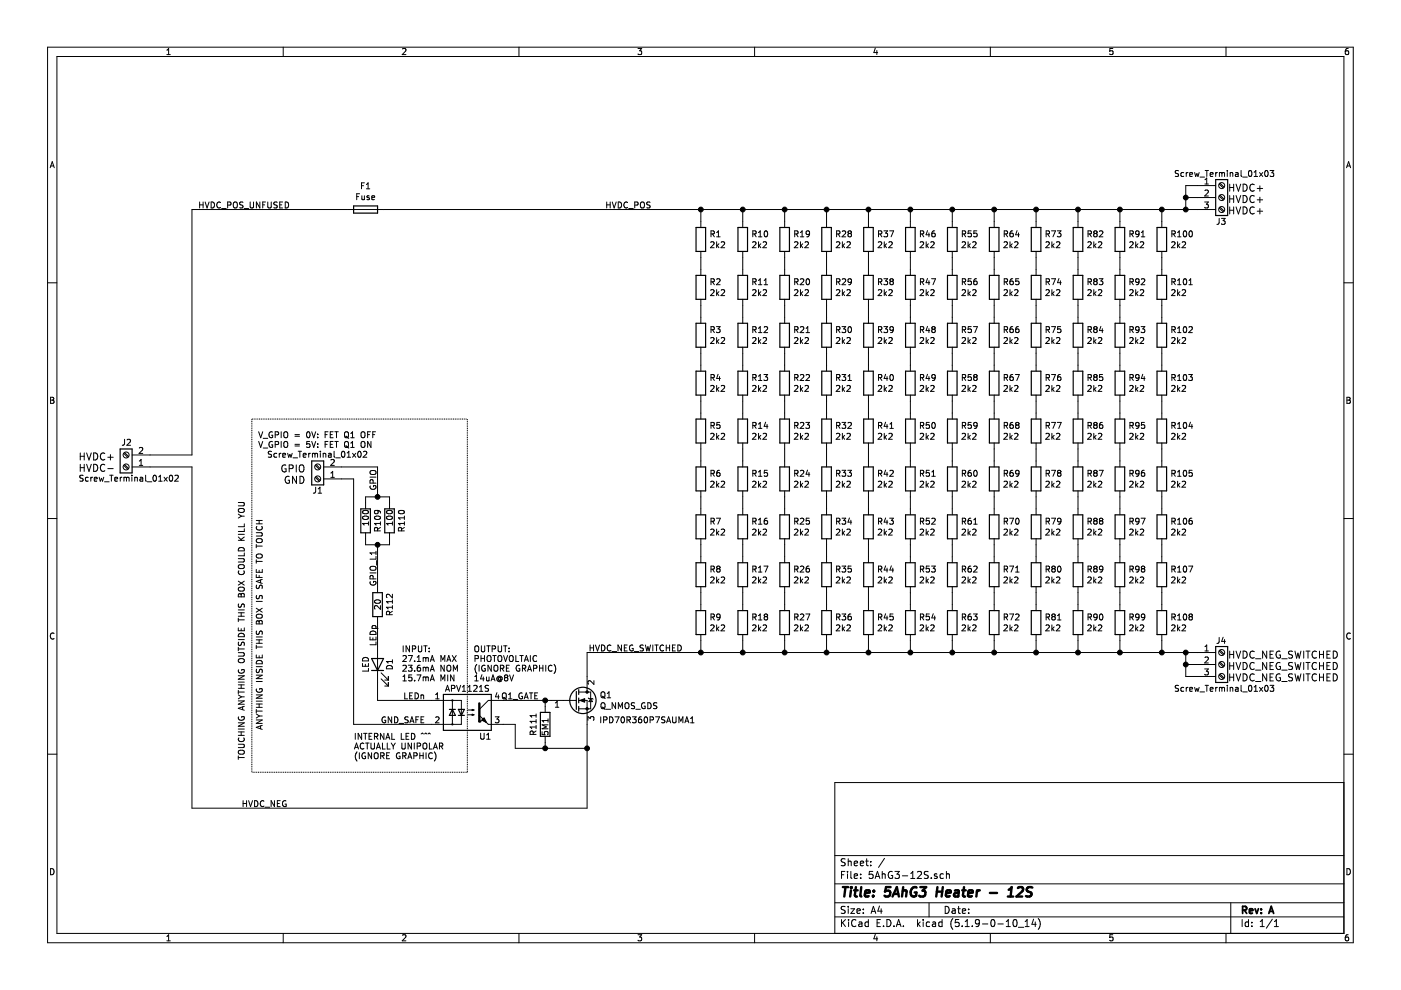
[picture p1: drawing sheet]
<svg xmlns="http://www.w3.org/2000/svg" width="297mm" height="210mm" viewBox="0 0 297 210" stroke-linecap="round" stroke-linejoin="round" font-family="sans-serif">
<path d="M.1 0h297v209.9h-297z" fill-rule="evenodd" fill="#fff" stroke="#fff" stroke-width=".21"/>
<g fill="none" stroke="#000" stroke-width=".21">
<path d="M10.1 10h276.8v189.9h-276.8zM12.1 12h272.8v185.9h-272.8zM35.4 11.6h.7M35.4 10.6l.4-.3v1.3M60 10v2M85.3 10.4l.5-.1 .3 .3-.8 1h.8M110 10v2M135.3 10.3h.8l-.5 .5 .4 .1v.5l-.2 .2-.5-.2M160 10v2M185.6 10.2l-.3 .9h.8M185.9 10.7v.9M210 10v2"/>
<path d="M235.9 10.3h-.6v.6l.6-.1v.6l-.1 .2-.5-.2M259.9 10v2M285.9 10.3h-.4l-.2 .3-.1 .7 .3 .3 .4-.2v-.6h-.4l-.3 .2M10.6 35.6l.5-1.3 .4 1.3M10.7 35.2h.7M76.6 39.4h.5M77.3 38.8h-.7v1.2M77.7 39.1l.3-.3v1.2M249.9 36.2l-.5-.1-.2 .2 .1 .4 .5 .2 .1 .3-.2 .2h-.5M251 36.6h-.4l-.2 .2 .1 .6h.5M251.5 36.6v.8M251.9 36.6l-.4 .2"/>
<path d="M252.2 37l.6-.1v-.3h-.4l-.2 .2 .1 .6h.5M253.3 36.6l.2 .8 .3-.6 .2 .6 .2-.8M254.4 37.5h1M255.5 38.1l.3-.4v1.3M255.5 39h.7M255.5 36.1h.7M255.9 36.1v1.3M256.6 37l.6-.1-.1-.3h-.3l-.2 .2 .1 .6h.4M257.7 36.6v.8M257.7 39.3h-6.3v5.1M258.1 36.6l-.4 .2M258.5 39l.8 .9"/>
<path d="M258.5 36.6v.8M258.5 36.7l.4-.1 .2 .2M258.7 38.8l.8 .9M259.1 36.8l.1-.2h.4v.8M259.1 36.8v.6M260.2 36.1v.2M260.2 36.6v.8M260.7 39v1.5M260.7 39.8h.9M260.8 36.6v.8M260.8 36.7l.5-.1 .1 .8M261.6 39v1.5"/>
<path d="M262 36.6h.4l.1 .8M262.1 39l.5 1.5 .5-1.5M262.5 36.9l-.6 .2 .1 .3h.5M263.1 36.1v1.1l.2 .2M263.5 37.5h1M263.6 39a.76 .76 0 0 1 .8 .8 .76 .76 0 0 1-.8 .7zM264.8 36.3l.2-.2a.67 .67 0 0 1 .4 .7 .67 .67 0 0 1-.4 .6l-.3-.5zM265.9 36.5l.4-.4v1.3M265.9 37.4h.7M265.9 39.2a.69 .69 0 0 0-.9 .6 .69 .69 0 0 0 .8 .7l.1-.1M266.6 40h1.1M267 36.6l.7 .8"/>
<path d="M267.1 39.4v1.1M267.7 36.6l-.7 .8M268.3 36.3l.1-.2a.67 .67 0 0 1 .5 .7 .67 .67 0 0 1-.5 .6l-.3-.5zM269.3 36.1h.8l-.4 .5 .3 .2v.6l-.7-.1M285.5 35.6l.4-1.3 .5 1.3M285.6 35.2h.6M10.1 60h2M42.3 42.8v1.3M42.3 43.4h.8M43.1 42.8v1.3M43.5 42.8l.4 1.3 .4-1.3M44.8 42.8a.64 .64 0 0 1 .7 .7 .64 .64 0 0 1-.7 .6z"/>
<path d="M46.7 43a.56 .56 0 0 0-.7 .5 .56 .56 0 0 0 .7 .5M47 44.2h1M48.3 43.5l.6-.1v-.4l-.6-.2v1.3M49.5 43l.3-.2a.45 .45 0 0 1 .5 .5l-.2 .7h-.4a.92 .92 0 0 1-.2-1zM51.5 42.9l-.5-.1-.1 .2v.3l.5 .3 .1 .3-.2 .2-.5-.1M51.8 44.2h.9M53 42.8v1.1l.3 .2 .3-.1 .1-.1v-1.1M55.1 42.8v1.3l-.7-1.3v1.3M55.7 43.4h.4M56.3 42.8h-.6v1.3M56.8 42.8v1.1l.2 .2h.3l.2-.2v-1.1M58.8 42.9l-.5-.1-.3 .3 .2 .3 .5 .2v.4l-.2 .1-.5-.1"/>
<path d="M59.3 43.4h.4M59.9 42.8h-.6v1.3h.6M60.5 42.8a.64 .64 0 0 1 .7 .7 .64 .64 0 0 1-.7 .6zM75.6 41.7h.4M76.2 41.1h-.6v1.2M76.7 41.5l.1 .8 .5-.1M77.3 41.5v.8M77.7 40h.7M78.3 41.6l-.3-.1-.2 .2 .1 .2 .4 .1v.3h-.5M78.8 41.9l.6-.1v-.2l-.4-.1-.2 .2 .1 .6h.5M128.6 43.4h.8M128.6 42.8v1.3"/>
<path d="M129.4 42.8v1.3M129.8 42.8l.4 1.3 .4-1.3M131.1 42.8a.64 .64 0 0 1 .7 .7 .64 .64 0 0 1-.7 .6zM133.1 43a.56 .56 0 0 0-.8 .5 .56 .56 0 0 0 .8 .5M133.3 44.2h1M134.6 43.5l.6-.1v-.4l-.6-.2v1.3M135.8 43l.3-.2a.45 .45 0 0 1 .5 .5l-.1 .7h-.5a.92 .92 0 0 1-.2-1zM137.8 42.9l-.5-.1-.1 .2v.3l.5 .3 .1 .3-.2 .2-.5-.1M148.6 44.4v3.8M148.6 53.3v5.1M150.7 51.4l.5-.1 .2 .3-.8 .9h.8M150.7 49.6l.7-.1v-.4l-.7-.2v1.3"/>
<path d="M150.7 59.8l.7-.1v-.5l-.7-.1v1.3M151.1 49.6l.4 .6M151.1 59.8l.4 .6M151.9 50.2h.8M151.9 49.3l.4-.4v1.3M151.9 51.3v1.2M151.9 59.2l.5-.1 .3 .4-.8 .9h.8M152.1 52l.3 .5M152.4 51.7l-.5 .5M152.9 51.4l.5-.1 .2 .3-.7 .9h.7M157.5 44.4v3.8M157.5 53.3v5.1"/>
<path d="M159.6 51.4l.4-.1 .3 .3-.8 .9h.8M159.6 49.6h.6l.1-.5-.7-.2v1.3M159.6 59.8l.6-.1 .1-.5-.7-.1v1.3M159.9 49.6l.4 .6M159.9 59.8l.4 .6M160.8 50.2h.7M160.8 49.3l.4-.4v1.3M160.8 59.5l.4-.4v1.3M160.8 51.3v1.2M161 52l.3 .5M161.3 51.7l-.5 .5M161.8 51.4l.5-.1 .2 .3-.8 .9h.8"/>
<path d="M162 59.5l.4-.4v1.3M162.1 49.1l.2-.2a.67 .67 0 0 1 .5 .7 .67 .67 0 0 1-.5 .6l-.3-.5zM166.4 44.4v3.8M166.4 53.3v5.1M168.4 51.4l.5-.1 .3 .3-.8 .9h.8M168.5 49.6h.6l.1-.5-.7-.2v1.3M168.5 59.8l.6-.1 .1-.5-.7-.1v1.3M168.8 49.6l.4 .6M168.8 59.8l.4 .6M169.7 50.2h.7M169.7 59.2l.5-.1 .2 .4-.8 .9h.8M169.7 49.3l.4-.4v1.3"/>
<path d="M169.7 51.3v1.2M169.8 52l.4 .5M170.2 51.7l-.5 .5M170.7 51.4l.5-.1 .2 .3-.8 .9h.8M171 59.2l.2-.1a.67 .67 0 0 1 .5 .6 .67 .67 0 0 1-.5 .7l-.3-.5zM171.6 49.5l-.2 .2h-.4v-.6l.4-.2 .2 .3v.7l-.2 .3h-.4M175.2 44.4v3.8M175.2 53.3v5.1M177.3 51.4l.5-.1 .3 .3-.8 .9h.8M177.4 49.6h.6v-.5l-.6-.2v1.3M177.4 59.8l.6-.1v-.5l-.6-.1v1.3M177.7 49.6l.4 .6"/>
<path d="M177.7 59.8l.4 .6M178.6 49.1l.5-.2 .2 .4-.8 .9h.8M178.6 59.2l.5-.1 .2 .4-.8 .9h.8M178.6 51.3v1.2M178.7 52l.4 .5M179.1 51.7l-.5 .5M179.6 51.4l.4-.1 .3 .3-.8 .9h.8M180 49.5l-.2-.3 .2-.3h.3l.2 .3-.2 .3M180 49.5l-.2 .2v.4l.2 .1h.4l.1-.2v-.3l-.2-.2M180 49.5h.3M180.5 59.7l-.2 .2-.4-.1-.1-.6 .5-.1 .2 .3-.1 .7-.1 .2-.4 .1M184.1 44.4v3.8"/>
<path d="M184.1 53.3v5.1M186.2 51.4l.5-.1 .2 .3-.7 .9h.7M186.3 49.6h.6v-.5l-.6-.2v1.3M186.3 59.8l.6-.1v-.5l-.6-.1v1.3M186.6 49.6l.4 .6M186.6 59.8l.4 .6M187.4 48.9h.8l-.4 .5 .3 .2v.5l-.2 .1-.5-.1M187.4 59.1h.8l-.4 .5 .3 .1v.5l-.2 .2-.5-.2M187.5 51.3v1.2M187.6 52l.4 .5M188 51.7l-.5 .5M188.4 51.4l.5-.1 .3 .3-.8 .9h.8"/>
<path d="M188.6 48.9h.9l-.6 1.3M188.9 59.7l-.2-.3 .2-.3h.3l.2 .3-.2 .3M188.9 59.7l-.2 .2v.3l.2 .2 .4-.1 .1-.2v-.2l-.2-.2M188.9 59.7h.3M193 44.4v3.8M193 53.3v5.1M195.1 51.4l.5-.1 .2 .3-.8 .9h.8M195.1 49.6h.7v-.5l-.7-.2v1.3M195.1 59.8l.7-.1v-.5l-.7-.1v1.3M195.5 49.6l.4 .6M195.5 59.8l.4 .6M196.4 51.3v1.2"/>
<path d="M196.5 52l.3 .5M196.6 59l-.3 .9h.8M196.6 48.9l-.3 .9h.8M196.8 51.7l-.4 .5M197 49.4v.8M197 59.5v.9M197.3 51.4l.5-.1 .3 .3-.8 .9h.8M197.5 59.1h.8l-.5 1.3M198.2 48.9l-.5 .2-.1 .4v.6l.6 .1 .1-.2-.1-.5-.4-.1-.2 .3M201.9 44.4v3.8M201.9 53.3v5.1M204 51.4l.5-.1 .2 .3-.8 .9h.8"/>
<path d="M204 49.6h.6l.1-.5-.7-.2v1.3M204 59.8l.6-.1 .1-.5-.7-.1v1.3M204.3 49.6l.4 .6M204.3 59.8l.4 .6M205.3 51.3v1.2M205.4 52l.3 .5M205.7 51.7l-.4 .5M205.9 48.9h-.6l-.1 .7 .2-.2 .5 .2v.5l-.2 .1-.5-.1M205.9 59.1h-.6l-.1 .6 .2-.1 .5 .1v.5l-.2 .2-.5-.2M206.2 51.4l.5-.1 .3 .3-.8 .9h.8M207.1 59.1l-.5 .1-.2 .5 .1 .5 .6 .1 .1-.2-.1-.4-.4-.1-.3 .2M207.1 48.9h-.6l-.1 .7 .5-.2 .3 .3v.3l-.3 .2-.5-.1"/>
<path d="M210.8 44.4v3.8M210.8 53.3v5.1M212.9 51.4l.4-.1 .3 .3-.8 .9h.8M212.9 49.6h.6l.1-.5-.7-.2v1.3M212.9 59.8l.6-.1 .1-.5-.7-.1v1.3M213.2 49.6l.4 .6M213.2 59.8l.4 .6M214.1 51.3v1.2M214.3 52l.3 .5M214.6 51.7l-.5 .5M214.7 48.9h-.2a.79 .79 0 0 0-.1 1.3l.4-.1v-.5l-.4-.2-.3 .3M214.7 59.1h-.2a.79 .79 0 0 0-.1 1.3l.4-.2v-.5l-.4-.1-.3 .2"/>
<path d="M215.1 51.4l.5-.1 .2 .3-.7 .9h.7M215.6 48.9l-.3 .9h.8M215.9 49.4v.8M216 59.1h-.6l-.1 .6 .5-.1 .3 .2v.3l-.3 .3-.5-.2M219.7 44.4v3.8M219.7 53.3v5.1M221.8 51.4l.4-.1 .3 .3-.8 .9h.8M221.8 49.6h.6l.1-.5-.7-.2v1.3M221.8 59.8l.6-.1 .1-.5-.7-.1v1.3M222.1 59.8l.4 .6M222.1 49.6l.4 .6M222.9 48.9h.9l-.5 1.3"/>
<path d="M222.9 59.1h.9l-.5 1.3M223 51.3v1.2M223.1 52l.4 .5M223.5 51.7l-.5 .5M224 51.4l.5-.1 .2 .3-.8 .9h.8M224.2 48.9h.8l-.5 .5 .4 .2 .1 .4-.3 .2-.5-.1M224.5 59l-.3 .9h.8M224.8 59.5v.9M228.6 44.4v3.8M228.6 53.3v5.1M230.6 51.4l.5-.1 .3 .3-.8 .9h.8M230.7 49.6h.6v-.5l-.6-.2v1.3"/>
<path d="M230.7 59.8l.6-.1v-.5l-.6-.1v1.3M231 59.8l.4 .6M231 49.6l.4 .6M231.9 51.3v1.2M232 52l.4 .5M232.1 49.5l-.2-.3 .2-.3 .5 .2v.3l-.2 .1M232.1 49.5l-.2 .2v.3l.2 .2h.4l.1-.2v-.4l-.2-.1M232.1 59.7l-.2-.3 .2-.3 .5 .1v.3l-.2 .2M232.1 59.7l-.2 .2v.2l.2 .3 .4-.1 .1-.2v-.3l-.2-.1M232.1 49.5h.3M232.1 59.7h.3M232.4 51.7l-.5 .5"/>
<path d="M232.9 51.4l.5-.1 .2 .3-.8 .9h.8M233 59.1h.8l-.4 .5 .4 .1v.4l-.2 .3-.6-.2M233.1 49.1l.5-.2 .2 .4-.8 .9h.8M237.4 44.4v3.8M237.4 53.3v5.1M239.5 51.4l.5-.1 .3 .3-.8 .9h.8M239.6 49.6h.6v-.5l-.6-.2v1.3M239.6 59.8l.6-.1v-.5l-.6-.1v1.3M239.9 59.8l.4 .6M239.9 49.6l.4 .6M240.8 51.3v1.2M240.9 52l.4 .5"/>
<path d="M241.3 51.7l-.5 .5M241.5 49.5l-.3 .2h-.3l-.1-.2v-.4l.4-.2 .3 .3v.7l-.3 .3h-.3M241.5 59.7l-.3 .2-.3-.1-.1-.1v-.5l.4-.1 .3 .3v.7l-.3 .2-.3 .1M241.8 51.4l.4-.1 .3 .3-.8 .9h.8M242 50.2h.7M242 59.2l.5-.1 .2 .4-.8 .9h.8M242 49.3l.3-.4v1.3M246.3 44.4v3.8M246.3 53.3v5.1M248.4 51.4l.5-.1 .2 .3-.7 .9h.7M248.5 49.6h.6l.1-.2-.1-.3-.6-.2v1.3M248.5 59.8l.6-.1 .1-.2-.1-.3-.6-.1v1.3"/>
<path d="M248.8 59.8l.4 .6M248.8 49.6l.4 .6M249.7 50.2h.7M249.7 49.3l.3-.4v1.3M249.7 59.5l.3-.4v1.3M249.7 51.3v1.2M249.8 52l.4 .5M250.2 51.7l-.5 .5M250.6 51.4l.5-.1 .3 .3-.8 .9h.8M251 49.1l.2-.2a.67 .67 0 0 1 .4 .7 .67 .67 0 0 1-.4 .6l-.3-.5zM251 59.2l.2-.1a.67 .67 0 0 1 .4 .6 .67 .67 0 0 1-.4 .7l-.3-.5zM251.4 41.9h6.3"/>
<path d="M252.1 59.5l.3-.4v1.3M252.2 49.1l.2-.2a.69 .69 0 0 1 .4 .7 .69 .69 0 0 1-.4 .6l-.3-.5zM255.4 42.8h.8l-.4 .5 .3 .1 .1 .5-.3 .2-.5-.1M255.5 40.4l.4-.1 .3 .3-.8 1h.8M257.7 44.4h-217v52.1h-12.7M258.5 46.3v.9l-.2 .3-.3 .1M258.5 44.1l.8 .8M258.5 41.6l.8 .8M258.7 43.9l.8 .9M258.7 41.4l.8 .8M259 46.3h.8l-.5 .5 .4 .1 .1 .4-.3 .3-.5-.2M260.7 41.5v1.5"/>
<path d="M260.7 43.9v1.5M260.7 42.2h.9M260.7 44.6h.9M261.6 41.5v1.5M261.6 43.9v1.5M262.1 41.5l.5 1.5 .5-1.5M262.1 43.9l.5 1.5 .5-1.5M263.6 41.5a.76 .76 0 0 1 .8 .7 .76 .76 0 0 1-.8 .8zM263.6 43.9a.76 .76 0 0 1 .8 .7 .76 .76 0 0 1-.8 .8zM265.9 44a.69 .69 0 0 0-.9 .6 .69 .69 0 0 0 .8 .7l.1-.1M265.9 41.6a.69 .69 0 0 0-.9 .6 .69 .69 0 0 0 .8 .7l.1-.1M266.6 42.4h1.1"/>
<path d="M266.6 44.8h1.1M267.1 41.8v1.2M267.1 44.2v1.2M284.9 60h2M148.6 63.5v5M148.6 73.6v5.1M150.7 61.5l.5-.1 .2 .4-.8 .9h.8M150.7 71.7l.5-.1 .2 .3-.8 .9h.8M150.7 69.9l.7-.1v-.4l-.7-.1v1.2M151.1 69.9l.4 .6M151.9 69.3h.8l-.5 .4 .4 .2 .1 .4-.3 .2-.5-.1M151.9 61.4v1.3"/>
<path d="M151.9 71.6v1.2M152.1 62.2l.3 .5M152.1 72.3l.3 .5M152.2 79.4l-.3 .8h.8M152.4 61.8l-.5 .5M152.4 72l-.5 .5M152.6 79.8v.9M152.9 61.5l.5-.1 .2 .4-.7 .9h.7M152.9 71.7l.5-.1 .2 .3-.7 .9h.7M157.5 63.5v5M157.5 73.6v5.1M159.6 61.5l.4-.1 .3 .4-.8 .9h.8"/>
<path d="M159.6 71.7l.4-.1 .3 .3-.8 .9h.8M159.6 69.9h.6l.1-.5-.7-.1v1.2M159.9 69.9l.4 .6M160.8 60.4h.7M160.8 70.5h.7M160.8 69.6l.4-.3v1.2M160.8 79.8l.4-.4v1.3M160.8 61.4v1.3M160.8 71.6v1.2M161 62.2l.3 .5M161 72.3l.3 .5M161.3 61.8l-.5 .5"/>
<path d="M161.3 72l-.5 .5M161.8 61.5l.5-.1 .2 .4-.8 .9h.8M161.8 71.7l.5-.1 .2 .3-.8 .9h.8M162 79.4h.8l-.5 .5 .4 .1 .1 .4-.3 .3-.5-.2M162 60.4h.8M162 69.4l.5-.1 .3 .3-.8 .9h.8M166.4 63.5v5M166.4 73.6v5.1M168.4 61.5l.5-.1 .3 .4-.8 .9h.8M168.4 71.7l.5-.1 .3 .3-.8 .9h.8M168.5 69.9h.6l.1-.5-.7-.1v1.2M168.8 69.9l.4 .6"/>
<path d="M169.7 69.4l.5-.1 .2 .3-.8 .9h.8M169.7 79.5l.5-.1 .2 .4-.8 .9h.8M169.7 61.4v1.3M169.7 71.6v1.2M169.8 62.2l.4 .5M169.8 72.3l.4 .5M170.2 61.8l-.5 .5M170.2 72l-.5 .5M170.7 61.5l.5-.1 .2 .4-.8 .9h.8M170.7 71.7l.5-.1 .2 .3-.8 .9h.8M170.9 70.5h.7M170.9 79.5l.5-.1 .2 .4-.7 .9h.7"/>
<path d="M170.9 69.6l.4-.3v1.2M175.2 63.5v5M175.2 73.6v5.1M177.3 61.5l.5-.1 .3 .4-.8 .9h.8M177.3 71.7l.5-.1 .3 .3-.8 .9h.8M177.4 69.9h.6v-.5l-.6-.1v1.2M177.7 69.9l.4 .6M178.5 69.3h.8l-.4 .4 .4 .2v.5l-.2 .1-.6-.1M178.5 79.4h.8l-.4 .5 .4 .1v.5l-.2 .2-.6-.2M178.6 61.4v1.3M178.6 71.6v1.2M178.7 62.2l.4 .5"/>
<path d="M178.7 72.3l.4 .5M179.1 61.8l-.5 .5M179.1 72l-.5 .5M179.6 61.5l.4-.1 .3 .4-.8 .9h.8M179.6 71.7l.4-.1 .3 .3-.8 .9h.8M179.8 79.8l.3-.4v1.3M179.9 69.4l.2-.1a.67 .67 0 0 1 .4 .6 .67 .67 0 0 1-.4 .6l-.3-.5zM184.1 63.5v5M184.1 73.6v5.1M186.2 61.5l.5-.1 .2 .4-.7 .9h.7M186.2 71.7l.5-.1 .2 .3-.7 .9h.7M186.3 69.9h.6v-.5l-.6-.1v1.2"/>
<path d="M186.6 69.9l.4 .6M187.4 69.3h.8l-.4 .4 .3 .2v.5l-.2 .1-.5-.1M187.5 61.4v1.3M187.5 71.6v1.2M187.6 62.2l.4 .5M187.6 72.3l.4 .5M187.8 79.4l-.3 .8h.7M188 61.8l-.5 .5M188 72l-.5 .5M188.1 79.8v.9M188.4 61.5l.5-.1 .3 .4-.8 .9h.8M188.4 71.7l.5-.1 .3 .3-.8 .9h.8"/>
<path d="M188.8 79.5l.2-.1a.67 .67 0 0 1 .4 .6 .67 .67 0 0 1-.4 .7l-.3-.5zM189.4 69.8l-.2 .2h-.4l-.1-.6 .5-.1 .2 .2-.1 .7-.1 .3h-.4M193 63.5v5M193 73.6v5.1M195.1 61.5l.5-.1 .2 .4-.8 .9h.8M195.1 71.7l.5-.1 .2 .3-.8 .9h.8M195.1 69.9h.7v-.5l-.7-.1v1.2M195.5 69.9l.4 .6M196.4 61.4v1.3M196.4 71.6v1.2M196.5 62.2l.3 .5M196.5 72.3l.3 .5"/>
<path d="M196.6 79.4l-.3 .8h.8M196.6 69.2l-.3 .9h.8M196.8 61.8l-.4 .5M196.8 72l-.4 .5M197 69.7v.8M197 79.8v.9M197.3 61.5l.5-.1 .3 .4-.8 .9h.8M197.3 71.7l.5-.1 .3 .3-.8 .9h.8M197.8 69.8l-.2-.2 .2-.3h.2l.3 .2-.3 .3M197.8 69.8l-.2 .2v.4l.2 .1h.4l.1-.2v-.3l-.3-.2M197.8 69.8h.2M198.3 80l-.3 .2-.3-.1-.1-.6 .4-.1 .3 .3-.1 .7-.2 .2-.3 .1"/>
<path d="M201.9 63.5v5M201.9 73.6v5.1M204 61.5l.5-.1 .2 .4-.8 .9h.8M204 71.7l.5-.1 .2 .3-.8 .9h.8M204 69.9h.6l.1-.5-.7-.1v1.2M204.3 69.9l.4 .6M205.3 61.4v1.3M205.3 71.6v1.2M205.4 62.2l.3 .5M205.4 72.3l.3 .5M205.7 61.8l-.4 .5M205.7 72l-.4 .5"/>
<path d="M205.9 69.3h-.6l-.1 .6 .2-.2 .5 .2v.5l-.2 .1-.5-.1M205.9 79.4h-.6l-.1 .6 .2-.1 .5 .1v.5l-.2 .2-.5-.2M206.2 61.5l.5-.1 .3 .4-.8 .9h.8M206.2 71.7l.5-.1 .3 .3-.8 .9h.8M206.4 69.3h.8l-.5 1.2M206.7 80l-.3-.3 .3-.3h.2l.3 .3-.3 .3M206.7 80l-.3 .2 .1 .3 .2 .2 .4-.1 .1-.2v-.2l-.3-.2M206.7 80h.2M210.8 63.5v5M210.8 73.6v5.1M212.9 61.5l.4-.1 .3 .4-.8 .9h.8M212.9 71.7l.4-.1 .3 .3-.8 .9h.8"/>
<path d="M212.9 69.9h.6l.1-.5-.7-.1v1.2M213.2 69.9l.4 .6M214.1 61.4v1.3M214.1 71.6v1.2M214.3 72.3l.3 .5M214.3 62.2l.3 .5M214.6 61.8l-.5 .5M214.6 72l-.5 .5M214.7 69.3h-.2a.79 .79 0 0 0-.1 1.2l.4-.1v-.5l-.4-.2-.3 .3M214.7 79.4h-.2a.79 .79 0 0 0-.1 1.3l.4-.2v-.5l-.4-.1-.3 .2M215.1 61.5l.5-.1 .2 .4-.7 .9h.7M215.1 71.7l.5-.1 .2 .3-.7 .9h.7"/>
<path d="M215.3 79.4h.8l-.5 1.3M215.9 69.3l-.4 .1-.2 .4 .1 .6 .5 .1 .2-.2-.2-.5-.3-.1-.3 .3M219.7 63.5v5M219.7 73.6v5.1M221.8 61.5l.4-.1 .3 .4-.8 .9h.8M221.8 71.7l.4-.1 .3 .3-.8 .9h.8M221.8 69.9h.6l.1-.5-.7-.1v1.2M222.1 69.9l.4 .6M222.9 69.3h.9l-.5 1.2M222.9 79.4h.9l-.5 1.3M223 61.4v1.3M223 71.6v1.2"/>
<path d="M223.1 72.3l.4 .5M223.1 62.2l.4 .5M223.5 61.8l-.5 .5M223.5 72l-.5 .5M224 61.5l.5-.1 .2 .4-.8 .9h.8M224 71.7l.5-.1 .2 .3-.8 .9h.8M224.8 79.4l-.4 .1-.2 .5 .1 .5 .5 .1 .2-.2-.2-.4-.3-.1-.3 .2M224.9 69.3h-.6l-.1 .6 .5-.2 .3 .3v.3l-.3 .2-.5-.1M228.6 63.5v5M228.6 73.6v5.1M230.6 61.5l.5-.1 .3 .4-.8 .9h.8M230.6 71.7l.5-.1 .3 .3-.8 .9h.8"/>
<path d="M230.7 69.9h.6v-.5l-.6-.1v1.2M231 69.9l.4 .6M231.9 61.4v1.3M231.9 71.6v1.2M232 72.3l.4 .5M232 62.2l.4 .5M232.1 69.8l-.2-.2 .2-.3 .5 .1v.3l-.2 .1M232.1 69.8l-.2 .2v.3l.2 .2h.4l.1-.2v-.4l-.2-.1M232.1 80l-.2-.3 .2-.3 .5 .1v.3l-.2 .2M232.1 80l-.2 .2v.2l.2 .3 .4-.1 .1-.2v-.3l-.2-.1M232.1 80h.3M232.1 69.8h.3"/>
<path d="M232.4 72l-.5 .5M232.4 61.8l-.5 .5M232.9 61.5l.5-.1 .2 .4-.8 .9h.8M232.9 71.7l.5-.1 .2 .3-.8 .9h.8M233.4 69.2l-.3 .9h.8M233.7 69.7v.8M233.8 79.4h-.6l-.1 .6 .5-.1 .2 .2v.3l-.2 .3-.5-.2M237.4 63.5v5M237.4 73.6v5.1M239.5 61.5l.5-.1 .3 .4-.8 .9h.8M239.5 71.7l.5-.1 .3 .3-.8 .9h.8M239.6 69.9h.6v-.5l-.6-.1v1.2"/>
<path d="M239.9 69.9l.4 .6M240.8 61.4v1.3M240.8 71.6v1.2M240.9 72.3l.4 .5M240.9 62.2l.4 .5M241.3 61.8l-.5 .5M241.3 72l-.5 .5M241.5 80l-.3 .2-.3-.1-.1-.1v-.5l.4-.1 .3 .3v.7l-.3 .2-.3 .1M241.5 69.8l-.3 .2h-.3l-.1-.2v-.4l.4-.1 .3 .2v.7l-.3 .3h-.3M241.8 61.5l.4-.1 .3 .4-.8 .9h.8M241.8 71.7l.4-.1 .3 .3-.8 .9h.8M241.9 69.3h.8l-.4 .4 .3 .2 .1 .4-.2 .2-.6-.1"/>
<path d="M242.3 79.4l-.3 .8h.8M242.6 79.8v.9M246.3 63.5v5M246.3 73.6v5.1M248.4 61.5l.5-.1 .2 .4-.7 .9h.7M248.4 71.7l.5-.1 .2 .3-.7 .9h.7M248.5 69.9h.6l.1-.2-.1-.3-.6-.1v1.2M248.8 69.9l.4 .6M249.7 60.4h.7M249.7 70.5h.7M249.7 69.6l.3-.3v1.2M249.7 79.8l.3-.4v1.3"/>
<path d="M249.7 61.4v1.3M249.7 71.6v1.2M249.8 72.3l.4 .5M249.8 62.2l.4 .5M250.2 72l-.5 .5M250.2 61.8l-.5 .5M250.6 61.5l.5-.1 .3 .4-.8 .9h.8M250.6 71.7l.5-.1 .3 .3-.8 .9h.8M251 69.4l.2-.1a.67 .67 0 0 1 .4 .6 .67 .67 0 0 1-.4 .6l-.3-.5zM251 79.5l.2-.1a.67 .67 0 0 1 .4 .6 .67 .67 0 0 1-.4 .7l-.3-.5zM252 79.4h.8l-.4 .5 .3 .1v.6l-.7-.1M252.1 60.4h.7"/>
<path d="M252.1 69.4l.5-.1 .2 .3-.8 .9h.8M10.7 84.2h.5l.2 .3-.2 .3 .3 .3-.3 .4h-.5zM10.7 84.8h.5M17 96v1.5M17 98.4v1.5M17 96.7h.9M17 99.2h.9M17.9 96v1.5M17.9 98.4v1.5M18.4 96l.5 1.5 .5-1.5M18.4 98.4l.5 1.5 .5-1.5M19.9 96a.76 .76 0 0 1 .8 .8 .76 .76 0 0 1-.8 .7z"/>
<path d="M19.9 98.4a.76 .76 0 0 1 .8 .8 .76 .76 0 0 1-.8 .7zM22.2 96.2a.69 .69 0 0 0-.9 .6 .69 .69 0 0 0 .8 .7l.1-.1M22.2 98.6a.69 .69 0 0 0-.9 .6 .69 .69 0 0 0 .8 .7l.1-.1M22.9 96.9h1.1M22.9 99.4h1.1M23.4 96.4v1.1M26.2 96.1l.9 .9M26.2 98.7l.9 .8M26.4 96l.9 .8M26.4 98.5l.9 .8M26.4 93.1v1l-.2 .3h-.3M26.9 93.3l.5-.2 .3 .4-.8 .9h.8"/>
<path d="M28 99h12.7v72.4h83.8v-22.9h-1.8M29.5 98.7h.8M29.5 97.8l.4-.4v1.3M29.5 95l.5-.1 .3 .3-.8 .9h.8M54.8 91.5l.5 1.3 .4-1.3M54.8 93.6l.5 1.3 .4-1.3M55.8 92.9h1M55.8 95h1M57.6 95.8l-.5-.1-.2 .1 .1 .4 .5 .3 .1 .2-.2 .2h-.5M57.8 93.7a.57 .57 0 0 0-.8 .5 .57 .57 0 0 0 .8 .5v-.4h-.2M57.8 91.6a.57 .57 0 0 0-.8 .6 .57 .57 0 0 0 .8 .5v-.4h-.2M58.3 94.3l.7-.1v-.5l-.7-.1v1.3"/>
<path d="M58.3 92.2l.7-.1v-.4l-.7-.2v1.3M58.7 96.2l-.4-.1-.2 .2 .1 .6h.5M59.2 96.1v.8M59.6 96.1l-.4 .2M59.6 91.5v1.3M59.6 93.6v1.3M59.9 96.5l.7-.1-.1-.2-.4-.1-.2 .2 .1 .6h.5M60.2 93.8l.3-.2a.44 .44 0 0 1 .5 .4v.7l-.5 .2-.3-.2zM60.2 91.7l.3-.2a.44 .44 0 0 1 .5 .5v.6l-.5 .2-.3-.2zM60.6 98.6a.7 .7 0 0 0-.9 .7 .7 .7 0 0 0 .9 .7l.1-.6h-.3M61 96.1l.2 .8 .3-.6 .2 .6 .2-.8M61.3 99.4l.7-.1 .1-.6-.8-.1v1.5"/>
<path d="M62.1 97.1h1M62.5 92.1h1M62.5 92.5h1M62.5 94.2h1M62.5 94.6h1M62.8 98.6v1.5M63.2 95.7h.7M63.5 98.8l.3-.2a.5 .5 0 0 1 .6 .5v.5a.5 .5 0 0 1-.2 .4 .5 .5 0 0 1-.5 0 1.2 1.2 0 0 1-.2-1.2zM63.6 95.7v1.2M64.3 96.5l.6-.1-.1-.2-.3-.1-.2 .2 .1 .6h.4M65.1 91.7l.2-.2a.67 .67 0 0 1 .4 .7 .67 .67 0 0 1-.4 .6l-.3-.5zM65.5 96.1v.8"/>
<path d="M65.7 93.6h-.6l-.1 .6 .5-.1 .2 .2v.3l-.2 .3-.5-.2M65.8 96.1l-.3 .2M66.1 91.5l.4 1.3 .4-1.3M66.1 93.6l.4 1.3 .4-1.3M66.2 96.2l.4-.1 .2 .2M66.2 96.1v.8M66.8 96.3l.2-.2 .3 .1v.7M66.8 96.3v.6M66.8 98.7l.9 .8M67 98.5l.9 .8M67.4 94.1v.1M67.4 92.7v.1"/>
<path d="M67.4 92v.1M67.4 94.7v.2M67.9 95.7v.1M67.9 96.1v.8M68.5 96.2h.5l.1 .7M68.5 96.1v.8M68.6 99h11.4v6.4M68.9 92.1h.5M68.9 94.2h.5M69.5 91.5h-.6v1.3M69.5 93.6h-.6v1.3M69.7 96.2h.4l.1 .7"/>
<path d="M70 92.1h.5M70 94.2h.5M70.1 97.5l.5-.1 .3 .4-.8 .9h.8M70.2 96.4l-.6 .2 .1 .3h.5M70.6 93.6h-.6v1.3h.6M70.6 91.5h-.6v1.3h.6M70.8 95.7v1.1l.2 .1M71 91.5h.7M71 93.6h.7M71.2 97.1h1M71.3 91.5v1.3M71.3 93.6v1.3"/>
<path d="M72.5 95.8l.2-.1a.67 .67 0 0 1 .4 .6 .67 .67 0 0 1-.4 .6l-.3-.4zM73.1 93.8l.2-.2a.44 .44 0 0 1 .6 .4l-.1 .7-.5 .2-.2-.2zM73.1 91.7l.2-.2a.44 .44 0 0 1 .6 .5l-.1 .6-.5 .2-.2-.2zM73.3 92.5l.7 .4M73.3 94.6l.7 .4M73.6 96.9h.7M73.6 96l.4-.3v1.2M74.4 94.9h.7M74.4 92.8h.7M74.4 91.9l.3-.4v1.3M74.4 94l.3-.4v1.3M74.7 96.1l.7 .8"/>
<path d="M75.4 96.1l-.7 .8M76 95.8l.1-.1a.67 .67 0 0 1 .5 .6 .67 .67 0 0 1-.5 .6l-.3-.4zM76.6 93.8l.3-.2a.44 .44 0 0 1 .5 .4l-.1 .7-.4 .2-.3-.2zM76.6 91.7l.3-.2a.44 .44 0 0 1 .5 .5l-.1 .6-.4 .2-.3-.2zM77.1 95.8l.4-.1 .3 .3-.8 .9h.8M77.9 92.1h.4M78.6 91.5h-.7v1.3M78.6 99.8h.9l.2 .3-.2 .5h-.6a.44 .44 0 0 1-.4-.5zM78.7 93.6v1.3l-.8-1.3v1.3M79 92.1h.4M79.6 91.5h-.6v1.3M148.6 83.8v5"/>
<path d="M148.6 93.9v5.1M150.7 81.8l.5-.1 .2 .4-.8 .9h.8M150.7 92l.5-.1 .2 .3-.8 .9h.8M150.7 80.1l.7-.1v-.5l-.7-.1v1.3M150.7 90.2l.7-.1v-.4l-.7-.1v1.2M151.1 80.1l.4 .6M151.1 90.2l.4 .6M151.9 81.7v1.3M151.9 91.9v1.2M152.1 82.5l.3 .5M152.1 92.7l.3 .4M152.4 82.1l-.5 .5"/>
<path d="M152.4 92.3l-.5 .5M152.6 99.7h-.3a.79 .79 0 0 0-.1 1.3l.4-.1 .1-.4-.3-.3h-.2l-.3 .3M152.6 89.6h-.6l-.1 .6 .5-.2 .3 .3v.3l-.3 .2-.5-.1M152.9 81.8l.5-.1 .2 .4-.7 .9h.7M152.9 92l.5-.1 .2 .3-.7 .9h.7M157.5 83.8v5M157.5 93.9v5.1M159.6 81.8l.4-.1 .3 .4-.8 .9h.8M159.6 92l.4-.1 .3 .3-.8 .9h.8M159.6 80.1l.6-.1 .1-.5-.7-.1v1.3M159.6 90.2h.6l.1-.5-.7-.1v1.2M159.9 80.1l.4 .6"/>
<path d="M159.9 90.2l.4 .6M160.8 90.8h.7M160.8 89.9l.4-.3v1.2M160.8 80.7h.7M160.8 81.7v1.3M160.8 91.9v1.2M161 82.5l.3 .5M161 92.7l.3 .4M161.3 82.1l-.5 .5M161.3 92.3l-.5 .5M161.8 81.8l.5-.1 .2 .4-.8 .9h.8M161.8 92l.5-.1 .2 .3-.8 .9h.8"/>
<path d="M162.3 89.5l-.3 .9h.8M162.6 90v.8M162.7 99.7h-.6l-.1 .6 .5-.1 .3 .3v.3l-.3 .2-.5-.1M166.4 83.8v5M166.4 93.9v5.1M168.4 81.8l.5-.1 .3 .4-.8 .9h.8M168.4 92l.5-.1 .3 .3-.8 .9h.8M168.5 80.1l.6-.1 .1-.5-.7-.1v1.3M168.5 90.2h.6l.1-.5-.7-.1v1.2M168.8 80.1l.4 .6M168.8 90.2l.4 .6M169.7 89.7l.5-.1 .2 .3-.8 .9h.8"/>
<path d="M169.7 99.8l.5-.1 .2 .4-.8 .9h.8M169.7 81.7v1.3M169.7 91.9v1.2M169.8 82.5l.4 .5M169.8 92.7l.4 .4M170.2 82.1l-.5 .5M170.2 92.3l-.5 .5M170.7 81.8l.5-.1 .2 .4-.8 .9h.8M170.7 92l.5-.1 .2 .3-.8 .9h.8M170.9 89.6h.7l-.4 .4 .4 .2v.4l-.2 .2-.5-.1M171.2 99.7l-.3 .9h.8M175.2 83.8v5"/>
<path d="M175.2 93.9v5.1M177.3 81.8l.5-.1 .3 .4-.8 .9h.8M177.3 92l.5-.1 .3 .3-.8 .9h.8M177.4 80.1l.6-.1v-.5l-.6-.1v1.3M177.4 90.2h.6v-.5l-.6-.1v1.2M177.7 80.1l.4 .6M177.7 90.2l.4 .6M178.5 89.6h.8l-.4 .4 .4 .2v.5l-.2 .1-.6-.1M178.5 99.7h.8l-.4 .5 .4 .1v.6l-.2 .1-.6-.1M178.6 81.7v1.3M178.6 91.9v1.2M178.7 82.5l.4 .5"/>
<path d="M178.7 92.7l.4 .4M179.1 82.1l-.5 .5M179.1 92.3l-.5 .5M179.6 81.8l.4-.1 .3 .4-.8 .9h.8M179.6 92l.4-.1 .3 .3-.8 .9h.8M179.7 99.7h.8l-.4 .5 .3 .1 .1 .5-.2 .2-.6-.1M179.8 89.7l.5-.1 .2 .3-.8 .9h.8M179.8 80.7h.7M184.1 83.8v5M184.1 93.9v5.1M186.2 81.8l.5-.1 .2 .4-.7 .9h.7M186.2 92l.5-.1 .2 .3-.7 .9h.7"/>
<path d="M186.3 80.1l.6-.1v-.5l-.6-.1v1.3M186.3 90.2h.6v-.5l-.6-.1v1.2M186.6 80.1l.4 .6M186.6 90.2l.4 .6M187.5 81.7v1.3M187.5 91.9v1.2M187.6 82.5l.4 .5M187.6 92.7l.4 .4M187.8 89.5l-.3 .9h.7M187.8 99.7l-.3 .9h.7M188 82.1l-.5 .5M188 92.3l-.5 .5"/>
<path d="M188.1 90v.8M188.4 81.8l.5-.1 .3 .4-.8 .9h.8M188.4 92l.5-.1 .3 .3-.8 .9h.8M188.7 90.8h.7M188.7 99.8l.5-.1 .2 .4-.8 .9h.8M188.7 89.9l.3-.3v1.2M193 83.8v5M193 93.9v5.1M195.1 81.8l.5-.1 .2 .4-.8 .9h.8M195.1 92l.5-.1 .2 .3-.8 .9h.8M195.1 80.1l.7-.1v-.5l-.7-.1v1.3M195.1 90.2h.7v-.5l-.7-.1v1.2"/>
<path d="M195.5 80.1l.4 .6M195.5 90.2l.4 .6M196.4 81.7v1.3M196.4 91.9v1.2M196.5 82.5l.3 .5M196.5 92.7l.3 .4M196.8 82.1l-.4 .5M196.8 92.3l-.4 .5M197 89.6h-.6l-.1 .6 .2-.2 .5 .2v.5l-.2 .1-.5-.1M197 99.7h-.6l-.1 .6 .2-.1 .5 .1v.6l-.2 .1-.5-.1M197.3 81.8l.5-.1 .3 .4-.8 .9h.8M197.3 92l.5-.1 .3 .3-.8 .9h.8"/>
<path d="M197.7 89.7l.2-.1a.67 .67 0 0 1 .4 .6 .67 .67 0 0 1-.4 .6l-.3-.5zM201.9 83.8v5M201.9 93.9v5.1M204 81.8l.5-.1 .2 .4-.8 .9h.8M204 92l.5-.1 .2 .3-.8 .9h.8M204 80.1l.6-.1 .1-.5-.7-.1v1.3M204 90.2h.6l.1-.5-.7-.1v1.2M204.3 80.1l.4 .6M204.3 90.2l.4 .6M205.3 81.7v1.3M205.3 91.9v1.2M205.4 82.5l.3 .5"/>
<path d="M205.4 92.7l.3 .4M205.7 92.3l-.4 .5M205.7 82.1l-.4 .5M205.8 99.7h-.2a.79 .79 0 0 0-.1 1.3l.4-.1v-.6l-.4-.1-.3 .3M205.9 89.6h-.6l-.1 .6 .2-.2 .5 .2v.5l-.2 .1-.5-.1M206.2 81.8l.5-.1 .3 .4-.8 .9h.8M206.2 92l.5-.1 .3 .3-.8 .9h.8M206.6 99.8l.1-.1a.67 .67 0 0 1 .5 .6 .67 .67 0 0 1-.5 .7l-.3-.5zM207.2 90.1l-.3 .2h-.3l-.1-.6 .4-.1 .3 .2-.1 .7-.2 .3h-.3M210.8 83.8v5M210.8 93.9v5.1M212.9 81.8l.4-.1 .3 .4-.8 .9h.8"/>
<path d="M212.9 92l.4-.1 .3 .3-.8 .9h.8M212.9 80.1l.6-.1 .1-.5-.7-.1v1.3M212.9 90.2h.6l.1-.5-.7-.1v1.2M213.2 90.2l.4 .6M213.2 80.1l.4 .6M214.1 81.7v1.3M214.1 91.9v1.2M214.3 92.7l.3 .4M214.3 82.5l.3 .5M214.6 92.3l-.5 .5M214.6 82.1l-.5 .5M214.7 89.6h-.2a.79 .79 0 0 0-.1 1.2l.4-.1v-.5l-.4-.2-.3 .3"/>
<path d="M214.7 99.7h-.2a.79 .79 0 0 0-.1 1.3l.4-.1v-.6l-.4-.1-.3 .3M215.1 81.8l.5-.1 .2 .4-.7 .9h.7M215.1 92l.5-.1 .2 .3-.7 .9h.7M215.6 90.1l-.3-.2 .3-.3h.2l.3 .2-.3 .3M215.6 90.1l-.3 .2 .1 .4 .2 .1h.3l.2-.2v-.3l-.3-.2M215.6 90.1h.2M219.7 83.8v5M219.7 93.9v5.1M221.8 81.8l.4-.1 .3 .4-.8 .9h.8M221.8 92l.4-.1 .3 .3-.8 .9h.8M221.8 80.1l.6-.1 .1-.5-.7-.1v1.3M221.8 90.2h.6l.1-.5-.7-.1v1.2"/>
<path d="M222.1 90.2l.4 .6M222.1 80.1l.4 .6M222.9 89.6h.9l-.5 1.2M222.9 99.7h.9l-.5 1.3M223 81.7v1.3M223 91.9v1.2M223.1 92.7l.4 .4M223.1 82.5l.4 .5M223.5 92.3l-.5 .5M223.5 82.1l-.5 .5M224 81.8l.5-.1 .2 .4-.8 .9h.8M224 92l.5-.1 .2 .3-.8 .9h.8"/>
<path d="M224.2 89.6h.8l-.5 1.2M228.6 83.8v5M228.6 93.9v5.1M230.6 81.8l.5-.1 .3 .4-.8 .9h.8M230.6 92l.5-.1 .3 .3-.8 .9h.8M230.7 80.1l.6-.1v-.5l-.6-.1v1.3M230.7 90.2h.6v-.5l-.6-.1v1.2M231 90.2l.4 .6M231 80.1l.4 .6M231.9 81.7v1.3M231.9 91.9v1.2M232 92.7l.4 .4"/>
<path d="M232 82.5l.4 .5M232.1 90.1l-.2-.2 .2-.3 .5 .1v.3l-.2 .1M232.1 90.1l-.2 .2v.3l.2 .2h.4l.1-.2v-.4l-.2-.1M232.1 90.1h.3M232.4 92.3l-.5 .5M232.4 82.1l-.5 .5M232.9 81.8l.5-.1 .2 .4-.8 .9h.8M232.9 92l.5-.1 .2 .3-.8 .9h.8M233 99.7h.9l-.5 1.3M233.7 89.6l-.4 .1-.2 .4 .1 .6 .5 .1 .1-.2-.1-.5-.3-.1-.3 .3M237.4 83.8v5M237.4 93.9v5.1"/>
<path d="M239.5 81.8l.5-.1 .3 .4-.8 .9h.8M239.5 92l.5-.1 .3 .3-.8 .9h.8M239.6 80.1l.6-.1v-.5l-.6-.1v1.3M239.6 90.2h.6v-.5l-.6-.1v1.2M239.9 90.2l.4 .6M239.9 80.1l.4 .6M240.8 81.7v1.3M240.8 91.9v1.2M240.9 92.7l.4 .4M240.9 82.5l.4 .5M241.3 92.3l-.5 .5M241.3 82.1l-.5 .5"/>
<path d="M241.5 90.1l-.3 .2h-.3l-.1-.2v-.4l.4-.1 .3 .2v.7l-.3 .3h-.3M241.8 81.8l.4-.1 .3 .4-.8 .9h.8M241.8 92l.4-.1 .3 .3-.8 .9h.8M242.6 99.7l-.4 .1-.2 .5v.6h.6l.1-.1-.1-.5-.4-.1-.2 .3M242.6 89.6h-.6v.6l.5-.2 .2 .3v.3l-.2 .2-.5-.1M246.3 83.8v5M246.3 93.9v5.1M248.4 81.8l.5-.1 .2 .4-.7 .9h.7M248.4 92l.5-.1 .2 .3-.7 .9h.7M248.5 80.1l.6-.1 .1-.2-.1-.3-.6-.1v1.3M248.5 90.2h.6l.1-.2-.1-.3-.6-.1v1.2M248.8 90.2l.4 .6"/>
<path d="M248.8 80.1l.4 .6M249.7 90.8h.7M249.7 80.7h.7M249.7 89.9l.3-.3v1.2M249.7 81.7v1.3M249.7 91.9v1.2M249.8 92.7l.4 .4M249.8 82.5l.4 .5M250.2 92.3l-.5 .5M250.2 82.1l-.5 .5M250.6 81.8l.5-.1 .3 .4-.8 .9h.8M250.6 92l.5-.1 .3 .3-.8 .9h.8"/>
<path d="M251 89.7l.2-.1a.67 .67 0 0 1 .4 .6 .67 .67 0 0 1-.4 .6l-.3-.5zM251 99.8l.2-.1a.67 .67 0 0 1 .4 .6 .67 .67 0 0 1-.4 .7l-.3-.5zM252.4 89.5l-.3 .9h.8M252.7 90v.8M252.7 99.7h-.6v.6l.2-.1 .4 .1v.6l-.1 .1-.5-.1M285.6 84.2h.4l.3 .3-.3 .3 .3 .3-.2 .4h-.5zM285.6 84.8h.4M10.1 109.9h2M17.6 100.8h-.5l-.1 .1v.4l.6 .2v.3l-.2 .2h-.5M18.7 101.2h-.3l-.3 .2 .1 .6h.5M19.3 101.2v.8M19.6 101.2l-.3 .2"/>
<path d="M20 101.6l.6-.1-.1-.3h-.3l-.2 .2v.6h.5M21 101.2l.3 .8 .2-.6 .2 .6 .3-.8M22.2 102.2h.9M23.3 100.8h.7M23.6 100.8v1.2M24.3 101.6l.6-.1v-.3h-.4l-.2 .2 .1 .6h.5M25.5 101.2v.8M25.9 101.2l-.4 .2M26.3 101.3l.3-.1 .2 .2M26.3 101.2v.8M26.8 101.4l.2-.2h.3l.1 .8M26.8 101.4v.6"/>
<path d="M28 100.8v.1M28 101.2v.8M28.6 101.3l.4-.1 .1 .8M28.6 101.2v.8M29.7 101.2h.5l.1 .8M30.3 101.5l-.6 .2v.3h.6M30.9 100.8v1l.2 .2M31.2 102.2h1M32.6 100.9l.1-.1a.67 .67 0 0 1 .5 .6 .67 .67 0 0 1-.5 .6l-.3-.5zM33.6 102h.8M33.6 101.1l.4-.3v1.2M34.8 101.2l.7 .8"/>
<path d="M35.5 101.2l-.7 .8M36 100.9l.2-.1a.67 .67 0 0 1 .4 .6 .67 .67 0 0 1-.4 .6l-.3-.5zM37.1 100.9l.5-.1 .2 .3-.8 .9h.8M50.5 106.5h1.1l.2 .3v.2l-.2 .3h-1.1M50.5 118.4h1.1l.2 .3v.2l-.2 .3h-1.1M50.5 114.6h1.3M50.5 113.9l.8 .7M50.5 113.3h1.3M50.5 109l.7 .4M50.7 107.9h.9l.2 .2-.2 .5-.6 .1a.45 .45 0 0 1-.5-.6zM50.7 116.2a.67 .67 0 0 1 .8-.1 .67 .67 0 0 1 .3 .7h-1.3zM50.7 119.8h.9l.2 .2-.2 .5-.6 .1a.45 .45 0 0 1-.5-.6z"/>
<path d="M51.2 109.4h.6M51.2 109.4l-.7 .4M51.8 111.1v.6h-1.3M51.8 112.1v.6h-1.3M51.8 117.2v.6h-1.3M51.8 113.9l-.7 .5M54.3 112.9h1.1l.2 .3v.4l-.2 .1h-1.1M54.3 110.4h1.3M54.3 115.4v.7M54.3 118.7v.7M54.3 119h1.3M54.3 115.8h1.3"/>
<path d="M54.3 111.1h1.3M54.5 111.6a.55 .55 0 0 0 .1 .8 .55 .55 0 0 0 .7-.1l.3-.3-.1-.4M54.5 117.5a.84 .84 0 0 1 1.1 .3l-.2 .4-.6 .1a.45 .45 0 0 1-.5-.5zM54.5 114.3h.9l.2 .2-.2 .5h-.6a.44 .44 0 0 1-.5-.5zM54.9 110.4v.7M61.3 101.1a.7 .7 0 0 0-.9 .6 .7 .7 0 0 0 .9 .7l.1-.6h-.3M62.9 101v1.5l-.9-1.5v1.5M63.6 101a.75 .75 0 0 1 .8 .7 .75 .75 0 0 1-.8 .8zM66.8 101.2l.9 .9M66.9 103.3v.9l-.2 .3-.3 .1M67 101l.9 .9M67.5 104.6h.7"/>
<path d="M67.5 103.6l.3-.3v1.3M68.6 101.5h6.4v52.1h22.8v-5.1h-17.8v-17.8M70.1 101.2h.8M70.1 100.3l.4-.4v1.3M76.9 109.6a.62 .62 0 0 1 .7-.3 .62 .62 0 0 1 .5 .7 .62 .62 0 0 1-.7 .2 .62 .62 0 0 1-.5-.6zM77 108.3a.68 .68 0 0 1 1.1 .3 .73 .73 0 0 1-1.2-.1zM77.5 107.9v-2.5h5.1v2.5M77.5 113v2.5h5.1v-2.5M78.1 110.6v.7M78.1 111h-1.2l.3 .3M78.5 101.2h1.2M78.5 103a.57 .57 0 0 0 .6 .8 .57 .57 0 0 0 .5-.8h-.4v.2"/>
<path d="M79.1 102.4l-.1-.7h-.4l-.1 .7h1.2M79.5 109.6a.62 .62 0 0 1 .7-.3 .62 .62 0 0 1 .4 .7 .62 .62 0 0 1-.7 .2 .62 .62 0 0 1-.4-.6zM79.7 116.9v.7M79.7 118v.6h-1.2M79.7 117.2h-1.2l.3 .4M79.8 118.9v.9M79.9 108.2l.3 .2-.1 .4-.6 .1-.1-.5 .2-.2 .8 .1 .2 .1 .1 .4M80 112.6v-.6l-.2-.2-.3 .1-.1 .7h1.3M80 115.5v10.2M80.7 110.6v.7M80.7 111h-1.3l.3 .3M80.7 111.8l-.7 .5"/>
<path d="M82.1 108.3a.68 .68 0 0 1 1.1 .3 .73 .73 0 0 1-1.3-.1zM82.1 109.5a.61 .61 0 0 1 .7-.1 .61 .61 0 0 1 .3 .6 .62 .62 0 0 1-.7 .2 .62 .62 0 0 1-.4-.6zM83.2 110.6v.7M83.2 111h-1.3l.4 .3M84.6 108.3a.68 .68 0 0 1 1.1 .3 .73 .73 0 0 1-1.2-.1zM85.1 112.6v-.6l-.2-.2-.3 .1-.1 .7h1.2M85.7 111.8l-.6 .5M85.7 109.4v.7M85.7 110.6v.7M85.7 111h-1.2l.3 .3M85.7 109.8h-1.2l.3 .3M148.6 104.1v5.1"/>
<path d="M148.6 114.2v5.1M150.7 112.3l.5-.1 .2 .3-.8 .9h.8M150.7 102.2l.5-.2 .2 .4-.8 .9h.8M150.7 100.4l.7-.1v-.5l-.7-.1v1.3M150.7 110.5l.7-.1v-.4l-.7-.1v1.2M151.1 100.4l.4 .6M151.1 110.5l.4 .6M151.9 109.9h.8l-.5 1.2M151.9 102v1.3M151.9 112.2v1.2M152.1 102.8l.3 .5M152.1 113l.3 .4"/>
<path d="M152.4 102.5l-.5 .4M152.4 112.6l-.5 .5M152.9 102.2l.5-.2 .2 .4-.7 .9h.7M152.9 112.3l.5-.1 .2 .3-.7 .9h.7M157.5 104.1v5.1M157.5 114.2v5.1M159.6 102.2l.4-.2 .3 .4-.8 .9h.8M159.6 112.3l.4-.1 .3 .3-.8 .9h.8M159.6 100.4l.6-.1 .1-.5-.7-.1v1.3M159.6 110.5h.6l.1-.5-.7-.1v1.2M159.9 100.4l.4 .6M159.9 110.5l.4 .6"/>
<path d="M160.8 101h.7M160.8 111.1h.7M160.8 100.1l.4-.4v1.3M160.8 110.2l.4-.3v1.2M160.8 102v1.3M160.8 112.2v1.2M161 102.8l.3 .5M161 113l.3 .4M161.3 102.5l-.5 .4M161.3 112.6l-.5 .5M161.8 102.2l.5-.2 .2 .4-.8 .9h.8M161.8 112.3l.5-.1 .2 .3-.8 .9h.8"/>
<path d="M162.6 109.9l-.4 .1-.2 .4 .1 .6 .5 .1 .2-.2-.2-.5h-.3l-.3 .2M166.4 104.1v5.1M166.4 114.2v5.1M168.4 102.2l.5-.2 .3 .4-.8 .9h.8M168.4 112.3l.5-.1 .3 .3-.8 .9h.8M168.5 100.4l.6-.1 .1-.5-.7-.1v1.3M168.5 110.5h.6l.1-.5-.7-.1v1.2M168.8 100.4l.4 .6M168.8 110.5l.4 .6M169.7 110l.5-.1 .2 .3-.8 .9h.8M169.7 102v1.3M169.7 112.2v1.2"/>
<path d="M169.8 102.8l.4 .5M169.8 113l.4 .4M170.2 102.5l-.5 .4M170.2 112.6l-.5 .5M170.7 102.2l.5-.2 .2 .4-.8 .9h.8M170.7 112.3l.5-.1 .2 .3-.8 .9h.8M171.5 100.1v.9M171.6 109.9h-.6l-.1 .6 .5-.1 .2 .2v.3l-.2 .2-.5-.1M175.2 104.1v5.1M175.2 114.2v5.1M177.3 112.3l.5-.1 .3 .3-.8 .9h.8M177.3 102.2l.5-.2 .3 .4-.8 .9h.8"/>
<path d="M177.4 100.4l.6-.1v-.5l-.6-.1v1.3M177.4 110.5h.6v-.5l-.6-.1v1.2M177.7 100.4l.4 .6M177.7 110.5l.4 .6M178.5 109.9h.8l-.4 .5 .4 .1v.5l-.2 .1-.6-.1M178.6 102v1.3M178.6 112.2v1.2M178.7 102.8l.4 .5M178.7 113l.4 .4M179.1 102.5l-.5 .4M179.1 112.6l-.5 .5M179.6 102.2l.4-.2 .3 .4-.8 .9h.8"/>
<path d="M179.6 112.3l.4-.1 .3 .3-.8 .9h.8M180.1 109.8l-.3 .9h.8M180.4 110.3v.8M184.1 104.1v5.1M184.1 114.2v5.1M186.2 102.2l.5-.2 .2 .4-.7 .9h.7M186.2 112.3l.5-.1 .2 .3-.7 .9h.7M186.3 110.5h.6v-.5l-.6-.1v1.2M186.3 100.4l.6-.1v-.5l-.6-.1v1.3M186.6 100.4l.4 .6M186.6 110.5l.4 .6M187.5 102v1.3"/>
<path d="M187.5 112.2v1.2M187.6 102.8l.4 .5M187.6 113l.4 .4M187.8 109.8l-.3 .9h.7M187.8 120l-.3 .9h.7M188 102.5l-.5 .4M188 112.6l-.5 .5M188.1 100.1v.9M188.1 110.3v.8M188.4 102.2l.5-.2 .3 .4-.8 .9h.8M188.4 112.3l.5-.1 .3 .3-.8 .9h.8M188.6 109.9h.8l-.4 .5 .3 .1 .1 .4-.2 .2-.6-.1"/>
<path d="M189 120l-.3 .9h.8M193 104.1v5.1M193 114.2v5.1M195.1 102.2l.5-.2 .2 .4-.8 .9h.8M195.1 112.3l.5-.1 .2 .3-.8 .9h.8M195.1 100.4l.7-.1v-.5l-.7-.1v1.3M195.1 110.5h.7v-.5l-.7-.1v1.2M195.5 100.4l.4 .6M195.5 110.5l.4 .6M196.4 102v1.3M196.4 112.2v1.2M196.5 102.8l.3 .5"/>
<path d="M196.5 113l.3 .4M196.8 102.5l-.4 .4M196.8 112.6l-.4 .5M197 109.9h-.6l-.1 .6 .2-.1 .5 .1v.5l-.2 .1-.5-.1M197.3 112.3l.5-.1 .3 .3-.8 .9h.8M197.3 102.2l.5-.2 .3 .4-.8 .9h.8M197.6 101h.7M197.6 110l.4-.1 .3 .3-.8 .9h.8M197.6 100.1l.3-.4v1.3M201.9 104.1v5.1M201.9 114.2v5.1M204 102.2l.5-.2 .2 .4-.8 .9h.8"/>
<path d="M204 112.3l.5-.1 .2 .3-.8 .9h.8M204 100.4l.6-.1 .1-.5-.7-.1v1.3M204 110.5h.6l.1-.5-.7-.1v1.2M204.3 110.5l.4 .6M204.3 100.4l.4 .6M205.3 102v1.3M205.3 112.2v1.2M205.4 113l.3 .4M205.4 102.8l.3 .5M205.7 112.6l-.4 .5M205.7 102.5l-.4 .4M205.8 109.9h-.2a.79 .79 0 0 0-.1 1.2l.4-.1v-.5l-.4-.1-.3 .2"/>
<path d="M206.2 102.2l.5-.2 .3 .4-.8 .9h.8M206.2 112.3l.5-.1 .3 .3-.8 .9h.8M206.4 110.2l.4-.3v1.2M206.4 111.1h.8M210.8 104.1v5.1M210.8 114.2v5.1M212.9 102.2l.4-.2 .3 .4-.8 .9h.8M212.9 112.3l.4-.1 .3 .3-.8 .9h.8M212.9 100.4l.6-.1 .1-.5-.7-.1v1.3M212.9 110.5h.6l.1-.5-.7-.1v1.2M213.2 110.5l.4 .6M213.2 100.4l.4 .6"/>
<path d="M214.1 109.9h.8l-.5 1.2M214.1 102v1.3M214.1 112.2v1.2M214.3 113l.3 .4M214.3 102.8l.3 .5M214.6 112.6l-.5 .5M214.6 102.5l-.5 .4M215.1 102.2l.5-.2 .2 .4-.7 .9h.7M215.1 112.3l.5-.1 .2 .3-.7 .9h.7M215.5 110l.1-.1a.67 .67 0 0 1 .5 .6 .67 .67 0 0 1-.5 .6l-.3-.4zM216.1 100.3l-.3 .2h-.3l-.1-.7 .4-.1 .3 .3-.1 .7-.2 .2-.3 .1M219.7 104.1v5.1"/>
<path d="M219.7 114.2v5.1M221.8 112.3l.4-.1 .3 .3-.8 .9h.8M221.8 102.2l.4-.2 .3 .4-.8 .9h.8M221.8 100.4l.6-.1 .1-.5-.7-.1v1.3M221.8 110.5h.6l.1-.5-.7-.1v1.2M222.1 110.5l.4 .6M222.1 100.4l.4 .6M222.9 109.9h.9l-.5 1.2M223 102v1.3M223 112.2v1.2M223.1 113l.4 .4M223.1 102.8l.4 .5"/>
<path d="M223.5 112.6l-.5 .5M223.5 102.5l-.5 .4M224 102.2l.5-.2 .2 .4-.8 .9h.8M224 112.3l.5-.1 .2 .3-.8 .9h.8M224.5 100.3l-.3-.3 .3-.3h.2l.3 .3-.3 .3M224.5 100.3l-.3 .2 .1 .4 .2 .1 .3-.1 .2-.1v-.3l-.3-.2M224.5 100.3h.2M225 110.4l-.3 .3-.4-.1v-.6l.4-.1 .3 .2-.1 .7-.2 .3h-.4M228.6 104.1v5.1M228.6 114.2v5.1M230.6 102.2l.5-.2 .3 .4-.8 .9h.8M230.6 112.3l.5-.1 .3 .3-.8 .9h.8"/>
<path d="M230.7 100.4l.6-.1v-.5l-.6-.1v1.3M230.7 110.5h.6v-.5l-.6-.1v1.2M231 110.5l.4 .6M231 100.4l.4 .6M231.9 102v1.3M231.9 112.2v1.2M232 113l.4 .4M232 102.8l.4 .5M232.1 100.3l-.2 .2v.3l.2 .2 .4-.1 .1-.1v-.4l-.2-.1M232.1 100.3l-.2-.3 .2-.3 .5 .1v.3l-.2 .2M232.1 110.4l-.2-.2 .2-.3 .5 .1v.3l-.2 .1M232.1 110.4l-.2 .3v.2l.2 .2h.4l.1-.2v-.4l-.2-.1"/>
<path d="M232.1 110.4h.3M232.1 100.3h.3M232.4 112.6l-.5 .5M232.4 102.5l-.5 .4M232.9 102.2l.5-.2 .2 .4-.8 .9h.8M232.9 112.3l.5-.1 .2 .3-.8 .9h.8M233.4 110.4l-.3-.2 .3-.3h.2l.2 .2-.2 .3M233.4 110.4l-.3 .3 .1 .3 .2 .1h.3l.1-.2v-.2l-.2-.3M233.4 110.4h.2M237.4 104.1v5.1M237.4 114.2v5.1M239.5 102.2l.5-.2 .3 .4-.8 .9h.8"/>
<path d="M239.5 112.3l.5-.1 .3 .3-.8 .9h.8M239.6 100.4l.6-.1v-.5l-.6-.1v1.3M239.6 110.5h.6v-.5l-.6-.1v1.2M239.9 110.5l.4 .6M239.9 100.4l.4 .6M240.8 102v1.3M240.8 112.2v1.2M240.9 113l.4 .4M240.9 102.8l.4 .5M241.3 112.6l-.5 .5M241.3 102.5l-.5 .4M241.5 100.3l-.3 .2h-.3l-.1-.2v-.5l.4-.1 .3 .3v.7l-.3 .2-.3 .1"/>
<path d="M241.5 110.4l-.3 .3-.3-.1-.1-.2v-.4l.4-.1 .3 .2v.7l-.3 .3h-.3M241.8 102.2l.4-.2 .3 .4-.8 .9h.8M241.8 112.3l.4-.1 .3 .3-.8 .9h.8M241.9 109.9h.9l-.6 1.2M246.3 104.1v5.1M246.3 114.2v5.1M248.4 102.2l.5-.2 .2 .4-.7 .9h.7M248.4 112.3l.5-.1 .2 .3-.7 .9h.7M248.5 110.5h.6l.1-.2-.1-.3-.6-.1v1.2M248.5 100.4l.6-.1 .1-.2-.1-.3-.6-.1v1.3M248.8 110.5l.4 .6M248.8 100.4l.4 .6"/>
<path d="M249.7 101h.7M249.7 111.1h.7M249.7 100.1l.3-.4v1.3M249.7 110.2l.3-.3v1.2M249.7 102v1.3M249.7 112.2v1.2M249.8 113l.4 .4M249.8 102.8l.4 .5M250.2 112.6l-.5 .5M250.2 102.5l-.5 .4M250.6 102.2l.5-.2 .3 .4-.8 .9h.8M250.6 112.3l.5-.1 .3 .3-.8 .9h.8"/>
<path d="M251 110l.2-.1a.67 .67 0 0 1 .4 .6 .67 .67 0 0 1-.4 .6l-.3-.4zM252.7 109.9h-.4l-.2 .5v.6l.6 .1v-.7h-.4l-.2 .2M284.9 109.9h2M11.5 134.3a.58 .58 0 0 0-.8 .5 .58 .58 0 0 0 .8 .6M50.5 133.1v.6h1.3v-.6M50.5 130.7h1.3M50.5 137.6h1.3M50.5 131.1v.7M50.5 137.2v.8M50.5 138.4h1.1l.2 .2-.1 .4-.1 .1h-1.1M50.5 135.6h1.3M50.5 131.4h1.3"/>
<path d="M50.5 129.9h1.3M50.5 129.3h1.3M50.5 123.2l1.3 .9M50.6 139.8l.4-.2 .6 .1 .2 .3-.1 .3a.8 .8 0 0 1-1.2-.1zM50.6 126l.3-.1 .2 .2 .2-.2 .3-.1 .2 .3v.4h-1.3zM50.6 128l-.1 .5 .2 .2h.4l.2-.5 .3-.2 .2 .3-.1 .5M50.6 136.1l-.1 .5 .2 .2h.4l.2-.5 .3-.2 .2 .3-.1 .5M50.7 121a.56 .56 0 0 0 .5 .8 .56 .56 0 0 0 .5-.8M50.7 124.5h.9l.2 .3-.2 .5h-.6a.44 .44 0 0 1-.5-.5zM50.7 134.4a.67 .67 0 0 1 .8-.1 .67 .67 0 0 1 .3 .7h-1.3zM51.1 126.1v.4M51.1 129.9v.8"/>
<path d="M51.1 133.3v.4M51.8 123.2l-1.3 .9M54.3 135.7h1.3M54.3 120.7v.6h1.3v-.6M54.3 121.8v.6h1.3M54.3 136.8v.7M54.3 138.9v.6h1.3v-.6M54.3 137.2h1.3M54.3 136.4h1.3M54.3 135.1h1.3M54.3 129l1.3 .8M54.3 127.5h1.3"/>
<path d="M54.4 131.7l.3-.1 .2 .3 .3-.4h.2l.2 .3v.5h-1.3zM54.4 126.2l-.1 .5 .2 .2h.4l.2-.6 .3-.1 .2 .3v.5M54.4 124.1l-.1 .4 .3 .3 .3-.1 .2-.6h.4l.1 .7M54.4 133.8l-.1 .5 .2 .2h.3l.3-.6 .3-.1 .2 .2v.5M54.5 130.3h.9l.2 .2-.2 .5-.6 .1a.44 .44 0 0 1-.5-.6zM54.9 120.9v.4M54.9 122v.4M54.9 131.9v.4M54.9 135.7v.7M54.9 139v.5M55.2 123v.6M55.6 129l-1.3 .8"/>
<path d="M55.6 122.8l-1.3 .5 1.3 .4M77 139.5a.67 .67 0 0 1 .8-.1 .67 .67 0 0 1 .3 .7h-1.2zM78.5 135.1v.6h1.2v-.6M78.5 121.5h1.2M78.5 123.3a.57 .57 0 0 0 .6 .8 .57 .57 0 0 0 .5-.8h-.4v.2M78.6 120.1h.9l.2 .3-.2 .5h-.6a.44 .44 0 0 1-.4-.5zM78.6 133.9a.67 .67 0 0 1 .8-.1 .67 .67 0 0 1 .3 .7h-1.2zM78.9 133.2h1.3M78.9 133.2v-.3l.2-.3 .6 .2v.4M79.1 135.2v.5M79.1 122.7l-.1-.6h-.4l-.1 .6h1.2M79.5 127.3a.61 .61 0 0 1 .7-.2 .61 .61 0 0 1 .4 .6 .76 .76 0 0 1-1.2-.2z"/>
<path d="M79.7 136.1v.6h-1.2M80.7 128.4v.8l-1-.8-.3 .3 .1 .4M82.6 130.3l-.1-.6-.1-.1-.3 .1-.2 .6h1.3M83.2 129.6l-.6 .4M83.2 126v.8l-.9-.8-.4 .2 .2 .5M83.2 127.2v.7M83.2 128.4v.7M83.2 139.9v.7M83.2 128.8h-1.3l.4 .3M83.2 127.6h-1.3l.4 .3M85.4 139.1l.5-.1 .3 .3-.8 1h.8M85.5 136.9v1.3"/>
<path d="M86.6 139h.8l-.5 1.3M86.8 136.9v1.3l-.7-1.3v1.3M87.4 137.6l.7-.1v-.4l-.7-.2v1.3M88.5 139.3l.3-.3v1.3M88.7 136.9v1.1l.2 .2h.3l.2-.2v-1.1M89.7 139.5l.4-.1 .2 .2M89.7 139.4v.9M89.8 136.9h.8M90.2 136.9v1.3M90.3 139.6l.2-.2 .3 .1v.8M90.3 139.6v.7M91 138.1v.1"/>
<path d="M91 137.4v.1M91.3 139.9h.7M94.8 139.9h.7M95.9 139l.8 1.3M96.7 139l-.8 1.3M100.7 139.6l.7-.1v-.4l-.7-.1v1.3M100.7 137.1l.3-.2a.44 .44 0 0 1 .5 .5l-.1 .6-.4 .2-.3-.2zM102 139v1.3M102 139.6h.7M102.1 136.9v1.1l.2 .2 .4-.1 .1-.1v-1.1M102.7 139v1.3M103.2 136.9h.7"/>
<path d="M103.3 139.2l.3-.2a.45 .45 0 0 1 .5 .4l-.2 .8h-.4a.92 .92 0 0 1-.2-1zM103.6 136.9v1.3M104.3 137.6l.7-.1 .1-.1-.1-.3-.7-.2v1.3M104.5 139h.7M104.8 139v1.3M105.6 136.9v1.1l.3 .2 .3-.1 .1-.1v-1.1M105.6 139.2l.3-.2a.44 .44 0 0 1 .5 .4l-.1 .7-.4 .2-.3-.2zM106.8 136.9h.7M106.8 139l.4 1.3 .4-1.3M107.1 136.9v1.3M107.9 138.1v.1M107.9 137.4v.1"/>
<path d="M108 139.2l.3-.2a.44 .44 0 0 1 .5 .4v.7l-.5 .2-.3-.5zM109.4 139v1.3h.6M110.2 139h.7M110.6 139v1.3M111.3 139.9h.6M112.4 139v1.3M113.8 139.1a.58 .58 0 0 0-.8 .5 .58 .58 0 0 0 .7 .6l.1-.1M125.1 136.8v1.2M125.1 137.4h.7M125.8 136.8v1.2M126.3 136.8l.4 1.2 .4-1.2M127.5 136.8a.64 .64 0 0 1 .8 .6 .64 .64 0 0 1-.8 .6z"/>
<path d="M129.5 136.9a.58 .58 0 0 0-.8 .5 .58 .58 0 0 0 .8 .6v-.1M129.8 138.1h.9M131.8 136.8v1.2l-.8-1.2v1.2M132.4 137.4h.4M133 136.8h-.6v1.2h.6M134.2 136.8a.59 .59 0 0 0-.7 .6 .59 .59 0 0 0 .7 .6v-.5h-.2M134.5 138.1h.9M136.4 136.8h-.5l-.2 .1v.3l.6 .3 .1 .3-.2 .2h-.5M136.8 136.8l.3 1.2 .3-.9 .2 .9 .3-1.2M138.4 136.8v1.2M138.8 136.8h.8M139.2 136.8v1.2"/>
<path d="M140.7 136.9a.56 .56 0 0 0-.8 .5 .56 .56 0 0 0 .8 .5M141.3 137.4h.7M141.3 136.8v1.2M142 136.8v1.2M142.6 137.4h.4M143.2 136.8h-.6v1.2h.6M143.7 136.8a.64 .64 0 0 1 .8 .6 .64 .64 0 0 1-.8 .6zM148.6 124.4v5.1M148.6 134.5v3.9M150.7 132.6l.5-.1 .2 .3-.8 1h.8M150.7 122.5l.5-.2 .2 .4-.8 .9h.8M150.7 120.7l.7-.1v-.4l-.7-.2v1.3"/>
<path d="M150.7 130.8l.7-.1v-.4l-.7-.1v1.2M151.1 120.7l.4 .6M151.1 130.8l.4 .6M151.9 122.3v1.3M151.9 132.5v1.3M152.1 123.1l.3 .5M152.1 133.3l.3 .5M152.2 120.6l-.3-.3 .3-.3h.2l.3 .3-.3 .3M152.2 120.6l-.3 .2v.3l.3 .2 .4-.1 .1-.1v-.3l-.3-.2M152.2 120.6h.2M152.4 122.8l-.5 .4M152.4 132.9l-.5 .5"/>
<path d="M152.7 130.7l-.3 .3-.3-.1-.2-.2 .1-.4 .4-.1 .3 .2-.2 .9-.4 .1M152.9 122.5l.5-.2 .2 .4-.7 .9h.7M152.9 132.6l.5-.1 .2 .3-.7 1h.7M157.5 124.4v5.1M157.5 134.5v3.9M159.6 122.5l.4-.2 .3 .4-.8 .9h.8M159.6 132.6l.4-.1 .3 .3-.8 1h.8M159.6 120.7l.6-.1 .1-.4-.7-.2v1.3M159.6 130.8h.6l.1-.5-.7-.1v1.2M159.9 120.7l.4 .6M159.9 130.8l.4 .6M160.8 121.3h.7"/>
<path d="M160.8 131.4h.7M160.8 120.4l.4-.4v1.3M160.8 130.5l.4-.3v1.2M160.8 122.3v1.3M160.8 132.5v1.3M161 123.1l.3 .5M161 133.3l.3 .5M161.3 122.8l-.5 .4M161.3 132.9l-.5 .5M161.8 122.5l.5-.2 .2 .4-.8 .9h.8M161.8 132.6l.5-.1 .2 .3-.8 1h.8M162 120h.8l-.5 1.3"/>
<path d="M162.3 130.7l-.3-.2 .3-.3h.2l.3 .2-.3 .3M162.3 130.7l-.3 .3 .1 .3 .2 .1h.3l.2-.2v-.2l-.3-.3M162.3 130.7h.2M166.4 124.4v5.1M166.4 134.5v3.9M168.4 122.5l.5-.2 .3 .4-.8 .9h.8M168.4 132.6l.5-.1 .3 .3-.8 1h.8M168.5 120.7l.6-.1 .1-.4-.7-.2v1.3M168.5 130.8h.6l.1-.5-.7-.1v1.2M168.8 120.7l.4 .6M168.8 130.8l.4 .6M169.7 120.2l.5-.2 .2 .4-.8 .9h.8"/>
<path d="M169.7 130.3l.5-.1 .2 .3-.8 .9h.8M169.7 122.3v1.3M169.7 132.5v1.3M169.8 123.1l.4 .5M169.8 133.3l.4 .5M170.2 122.8l-.5 .4M170.2 132.9l-.5 .5M170.7 122.5l.5-.2 .2 .4-.8 .9h.8M170.7 132.6l.5-.1 .2 .3-.8 1h.8M170.9 130.2h.8l-.5 1.2M171.5 120l-.4 .2-.2 .4 .1 .6h.5l.1-.1-.1-.5-.3-.1-.3 .3M175.2 124.4v5.1"/>
<path d="M175.2 134.5v3.9M177.3 132.6l.5-.1 .3 .3-.8 1h.8M177.3 122.5l.5-.2 .3 .4-.8 .9h.8M177.4 120.7l.6-.1v-.4l-.6-.2v1.3M177.4 130.8h.6v-.5l-.6-.1v1.2M177.7 120.7l.4 .6M177.7 130.8l.4 .6M178.5 120h.8l-.4 .5 .4 .1v.6l-.2 .1-.6-.1M178.5 130.2h.8l-.4 .5 .4 .1v.5l-.2 .1-.6-.1M178.6 122.3v1.3M178.6 132.5v1.3M178.7 123.1l.4 .5"/>
<path d="M178.7 133.3l.4 .5M179.1 122.8l-.5 .4M179.1 132.9l-.5 .5M179.6 122.5l.4-.2 .3 .4-.8 .9h.8M179.6 132.6l.4-.1 .3 .3-.8 1h.8M180.4 130.2l-.4 .1-.2 .4v.6l.6 .1 .1-.2-.1-.5h-.4l-.2 .2M180.4 120h-.6v.6l.5-.1 .2 .3v.3l-.2 .2-.5-.1M184.1 124.4v5.1M184.1 134.5v3.9M186.2 122.5l.5-.2 .2 .4-.7 .9h.7M186.2 132.6l.5-.1 .2 .3-.7 1h.7M186.3 120.7l.6-.1v-.4l-.6-.2v1.3"/>
<path d="M186.3 130.8h.6v-.5l-.6-.1v1.2M186.6 120.7l.4 .6M186.6 130.8l.4 .6M187.5 122.3v1.3M187.5 132.5v1.3M187.6 123.1l.4 .5M187.6 133.3l.4 .5M187.8 130.1l-.3 .9h.7M188 122.8l-.5 .4M188 132.9l-.5 .5M188.1 120.5v.8M188.1 130.6v.8"/>
<path d="M188.4 122.5l.5-.2 .3 .4-.8 .9h.8M188.4 132.6l.5-.1 .3 .3-.8 1h.8M189.3 120.5v.8M189.3 130.2h-.6v.6l.5-.1 .2 .2v.3l-.2 .2-.5-.1M193 124.4v5.1M193 134.5v3.9M195.1 122.5l.5-.2 .2 .4-.8 .9h.8M195.1 132.6l.5-.1 .2 .3-.8 1h.8M195.1 120.7l.7-.1v-.4l-.7-.2v1.3M195.1 130.8h.7v-.5l-.7-.1v1.2M195.5 120.7l.4 .6M195.5 130.8l.4 .6"/>
<path d="M196.4 122.3v1.3M196.4 132.5v1.3M196.5 123.1l.3 .5M196.5 133.3l.3 .5M196.8 132.9l-.4 .5M196.8 122.8l-.4 .4M197 120h-.6l-.1 .6 .2-.1 .5 .1v.6l-.2 .1-.5-.1M197 130.2h-.6l-.1 .6 .2-.1 .5 .1v.5l-.2 .1-.5-.1M197.3 122.5l.5-.2 .3 .4-.8 .9h.8M197.3 132.6l.5-.1 .3 .3-.8 1h.8M197.5 120h.8l-.4 .5 .3 .1 .1 .5-.3 .2-.5-.1M197.9 130.1l-.3 .9h.7"/>
<path d="M198.2 130.6v.8M201.9 124.4v5.1M201.9 134.5v3.9M204 122.5l.5-.2 .2 .4-.8 .9h.8M204 132.6l.5-.1 .2 .3-.8 1h.8M204 120.7l.6-.1 .1-.4-.7-.2v1.3M204 130.8h.6l.1-.5-.7-.1v1.2M204.3 130.8l.4 .6M204.3 120.7l.4 .6M205.3 122.3v1.3M205.3 132.5v1.3M205.4 133.3l.3 .5"/>
<path d="M205.4 123.1l.3 .5M205.7 132.9l-.4 .5M205.7 122.8l-.4 .4M205.8 120h-.2a.79 .79 0 0 0-.1 1.3l.4-.1v-.6l-.4-.1-.3 .3M205.8 130.2h-.2a.79 .79 0 0 0-.1 1.2l.4-.1v-.5l-.4-.1-.3 .2M206.2 122.5l.5-.2 .3 .4-.8 .9h.8M206.2 132.6l.5-.1 .3 .3-.8 1h.8M206.4 130.2h.8l-.5 .5 .4 .1 .1 .4-.3 .2-.5-.1M206.4 120.2l.5-.2 .3 .4-.8 .9h.8M210.8 124.4v5.1M210.8 134.5v3.9M212.9 122.5l.4-.2 .3 .4-.8 .9h.8"/>
<path d="M212.9 132.6l.4-.1 .3 .3-.8 1h.8M212.9 120.7l.6-.1 .1-.4-.7-.2v1.3M212.9 130.8h.6l.1-.5-.7-.1v1.2M213.2 130.8l.4 .6M213.2 120.7l.4 .6M214.1 120h.8l-.5 1.3M214.1 130.2h.8l-.5 1.2M214.1 122.3v1.3M214.1 132.5v1.3M214.3 133.3l.3 .5M214.3 123.1l.3 .5M214.6 132.9l-.5 .5"/>
<path d="M214.6 122.8l-.5 .4M215.1 122.5l.5-.2 .2 .4-.7 .9h.7M215.1 132.6l.5-.1 .2 .3-.7 1h.7M215.3 130.3l.5-.1 .3 .3-.8 .9h.8M215.3 121.3h.8M215.3 120.4l.4-.4v1.3M219.7 124.4v5.1M219.7 134.5v3.9M221.8 122.5l.4-.2 .3 .4-.8 .9h.8M221.8 132.6l.4-.1 .3 .3-.8 1h.8M221.8 120.7l.6-.1 .1-.4-.7-.2v1.3M221.8 130.8h.6l.1-.5-.7-.1v1.2"/>
<path d="M222.1 130.8l.4 .6M222.1 120.7l.4 .6M223 122.3v1.3M223 132.5v1.3M223.1 120.5v-.3l.4-.2 .2 .3-.2 .3M223.1 120.5h.1M223.1 120.5l.2 .1M223.1 133.3l.4 .5M223.1 123.1l.4 .5M223.3 120.6h.2M223.3 120.6l-.3 .2v.3l.3 .2 .3-.1 .1-.1v-.4l-.2-.1M223.3 130.7l-.3-.2 .3-.3 .4 .1v.3l-.2 .1"/>
<path d="M223.3 130.7l-.3 .3v.2l.3 .2h.3l.1-.2v-.4l-.2-.1M223.3 130.7h.2M223.5 132.9l-.5 .5M223.5 122.8l-.5 .4M224 122.5l.5-.2 .2 .4-.8 .9h.8M224 132.6l.5-.1 .2 .3-.8 1h.8M224.2 131.4h.8M224.2 130.5l.4-.3v1.2M224.3 120.2l.2-.2a.67 .67 0 0 1 .5 .7 .67 .67 0 0 1-.5 .6l-.3-.5zM228.6 124.4v5.1M228.6 134.5v3.9M230.6 122.5l.5-.2 .3 .4-.8 .9h.8"/>
<path d="M230.6 132.6l.5-.1 .3 .3-.8 1h.8M230.7 120.7l.6-.1v-.4l-.6-.2v1.3M230.7 130.8h.6v-.5l-.6-.1v1.2M231 130.8l.4 .6M231 120.7l.4 .6M231.9 122.3v1.3M231.9 132.5v1.3M232 133.3l.4 .5M232 123.1l.4 .5M232.1 120.6l-.2-.3 .2-.3 .5 .2v.3l-.2 .1M232.1 120.6h.3M232.1 120.6l-.2 .2v.3l.2 .2 .4-.1 .1-.1v-.4l-.2-.1"/>
<path d="M232.4 132.9l-.5 .5M232.4 122.8l-.5 .4M232.6 130.7l-.2 .3-.4-.1-.1-.2 .1-.4 .4-.1 .2 .2v.7l-.2 .3h-.4M232.9 122.5l.5-.2 .2 .4-.8 .9h.8M232.9 132.6l.5-.1 .2 .3-.8 1h.8M233.2 130.3l.2-.1a.67 .67 0 0 1 .5 .6 .67 .67 0 0 1-.5 .6l-.3-.4zM233.8 120.6l-.2 .2h-.4v-.6l.4-.2 .2 .3v.7l-.2 .2-.4 .1M237.4 124.4v5.1M237.4 134.5v3.9M239.5 122.5l.5-.2 .3 .4-.8 .9h.8M239.5 132.6l.5-.1 .3 .3-.8 1h.8M239.6 120.7l.6-.1v-.4l-.6-.2v1.3"/>
<path d="M239.6 130.8h.6v-.5l-.6-.1v1.2M239.9 130.8l.4 .6M239.9 120.7l.4 .6M240.8 122.3v1.3M240.8 132.5v1.3M240.9 133.3l.4 .5M240.9 123.1l.4 .5M241.3 132.9l-.5 .5M241.3 122.8l-.5 .4M241.5 120.6l-.3 .2h-.3l-.1-.2v-.4l.4-.2 .3 .3v.7l-.3 .2-.3 .1M241.5 130.7l-.3 .3-.3-.1-.1-.2v-.4l.4-.1 .3 .2v.7l-.3 .3h-.3M241.8 122.5l.4-.2 .3 .4-.8 .9h.8"/>
<path d="M241.8 132.6l.4-.1 .3 .3-.8 1h.8M242.2 120.6l-.2-.3 .2-.3h.3l.2 .3-.2 .3M242.2 120.6h.3M242.2 120.6l-.2 .2v.4l.2 .1 .4-.1 .1-.1v-.3l-.2-.2M242.7 130.7l-.2 .3-.4-.1-.1-.6 .5-.1 .2 .2-.1 .7-.1 .3h-.4M246.3 124.4v5.1M246.3 134.5v3.9M248.4 122.5l.5-.2 .2 .4-.7 .9h.7M248.4 132.6l.5-.1 .2 .3-.7 1h.7M248.5 120.7l.6-.1 .1-.1-.1-.3-.6-.2v1.3M248.5 130.8h.6l.1-.2-.1-.3-.6-.1v1.2M248.8 130.8l.4 .6"/>
<path d="M248.8 120.7l.4 .6M249.7 121.3h.7M249.7 131.4h.7M249.7 120.4l.3-.4v1.3M249.7 130.5l.3-.3v1.2M249.7 122.3v1.3M249.7 132.5v1.3M249.8 133.3l.4 .5M249.8 123.1l.4 .5M250.2 132.9l-.5 .5M250.2 122.8l-.5 .4M250.6 122.5l.5-.2 .3 .4-.8 .9h.8"/>
<path d="M250.6 132.6l.5-.1 .3 .3-.8 1h.8M251 120.2l.2-.2a.67 .67 0 0 1 .4 .7 .67 .67 0 0 1-.4 .6l-.3-.5zM251 130.3l.2-.1a.67 .67 0 0 1 .4 .6 .67 .67 0 0 1-.4 .6l-.3-.4zM251.4 138.4v5h6.3M252 120h.9l-.6 1.3M252.3 130.7l-.2-.2 .2-.3 .4 .1v.3l-.1 .1M252.3 130.7l-.2 .3v.2l.2 .2h.4l.1-.2-.1-.4-.1-.1M252.3 130.7h.3M255.5 138h.7M255.5 137.1l.3-.3v1.2M255.5 139.4l.4-.1 .3 .3-.8 1h.8M257.7 138.4h-133.2v8.3"/>
<path d="M258.5 138l.8 .9M258.5 135.2v.9l-.2 .3h-.3M258.7 137.8l.8 .9M259.3 135.1l-.3 .9h.8M259.6 135.6v.8M260.7 138v1.5M260.7 138.8h.9M261.6 138v1.5M262.1 138l.5 1.5 .5-1.5M263.6 138a.76 .76 0 0 1 .8 .8 .76 .76 0 0 1-.8 .7zM265.9 138.2a.69 .69 0 0 0-.9 .6 .69 .69 0 0 0 .8 .7l.1-.1M266.2 139.7h1.1"/>
<path d="M268.6 138v1.5l-.9-1.5v1.5M269.3 138.8h.5M270 138h-.7v1.5h.7M271.4 138.1a.7 .7 0 0 0-.9 .7 .7 .7 0 0 0 .9 .7l.1-.6h-.3M271.8 139.7h1.1M274 138.1l-.5-.1-.2 .2v.4l.6 .3 .1 .3-.2 .3h-.6M274.6 138l.3 1.5 .3-1 .3 1 .3-1.5M276.4 138v1.5M276.9 138h.9M277.3 138v1.5M279.1 138.2a.71 .71 0 0 0-1 .5 .71 .71 0 0 0 .7 .8l.3-.1M279.8 138.8h.8"/>
<path d="M279.8 138v1.5M280.6 138v1.5M281.3 138.8h.5M282 138h-.7v1.5h.7M282.7 138a.76 .76 0 0 1 .8 .8 .76 .76 0 0 1-.8 .7zM286.3 134.3a.58 .58 0 0 0-.8 .5 .58 .58 0 0 0 .8 .6M10.1 159.9h2M50.5 146.7h1.3M50.5 153.3h1.3l-1.3 .7h1.3M50.5 143.3h1.3l-1.3 .7h1.3M50.5 146.4v.7M50.5 157.8h1.1l.2 .2v.3l-.2 .2h-1.1"/>
<path d="M50.5 155.9h1.3M50.5 155.2h1.3M50.5 154.6h1.3M50.5 148.6h1.3l-1.3 .7h1.3M50.5 147.3l.7 .4M50.5 145.9h1.3M50.5 145.2h1.3M50.5 144.6h1.3M50.6 152a.57 .57 0 0 0 .6 .7 .57 .57 0 0 0 .5-.8h-.4v.3M50.6 142a.57 .57 0 0 0 .6 .8 .57 .57 0 0 0 .5-.8h-.4v.2M50.7 156.5a.58 .58 0 0 0 .4 .7 .58 .58 0 0 0 .6-.7M50.7 159.1h.9l.2 .2-.2 .6h-.6a.45 .45 0 0 1-.5-.6z"/>
<path d="M51.1 145.2v.7M51.1 155.2v.7M51.2 147.7h.6M51.2 147.7l-.7 .5M51.4 149.9v.6M51.8 149.8l-1.3 .4 1.3 .4M54.3 152.6h1.3l-1.3 .8h1.3M54.3 147.3h1.3l-1.3 .7h1.3M54.3 144.5h1.3M54.3 151.4l.7 .4M54.3 150.4v.7M54.3 150.8h1.3"/>
<path d="M54.3 150h1.3M54.3 149.3h1.3M54.3 148.7h1.3M54.3 143.1h1.3l-1.3 .8h1.3M54.3 141.3h1.3M54.4 146.1a.59 .59 0 0 0 .6 .7 .59 .59 0 0 0 .6-.7l-.5-.1v.2M54.4 141.9l-.1 .5 .2 .2h.3l.3-.6 .3-.1 .2 .2v.5M54.5 140.1a.67 .67 0 0 1 .8 0 .67 .67 0 0 1 .3 .6h-1.3zM54.9 149.3v.7M55 151.8h.6M55 151.8l-.7 .4M55.2 153.9v.6"/>
<path d="M55.6 153.8l-1.3 .4 1.3 .4M75.2 158.8l.4-1.3 .4 1.3M75.3 158.5h.6M75.3 155.5v1.3M75.7 159.4a1.4 1.4 0 0 0 0 2M76.2 159.6v1.3M76.7 155.5v1.3l-.8-1.3v1.3M76.9 140.7v.6h1.2v-.6M77.1 155.5h.7M77.2 157.7a.58 .58 0 0 0-.8 .5 .58 .58 0 0 0 .7 .6l.1-.1M77.5 159.7a.57 .57 0 0 0-.8 .5 .57 .57 0 0 0 .8 .5v-.4h-.2M77.5 140.8v.5"/>
<path d="M77.5 155.5v1.3M77.5 157.5h.7M77.9 157.5v1.3M78.1 141.7v.6h-1.2M78.2 156.1h.5M78.7 157.5v1.1l.2 .2h.4l.1-.2v-1.1M78.8 159.6v1.3l-.7-1.3v1.3M78.9 155.5h-.7v1.3h.7M79.4 156.1h.6l.1-.2-.1-.3-.6-.1v1.3M79.4 159.8l.2-.2a.45 .45 0 0 1 .6 .4l-.1 .7-.5 .2-.2-.2zM79.7 156.1l.4 .7M79.8 158.8l.4-1.3 .5 1.3"/>
<path d="M79.9 158.5h.6M80.8 143.9l1.5 1.6M80.8 142.7l1.5 1.5M81.1 157.5v1.3h.6M81.4 155.5v1.3l-.7-1.3v1.3M81.6 145.5h.7M81.6 144.2h.7M81.7 152.1a.57 .57 0 0 0-.7 .5 .57 .57 0 0 0 .8 .5v-.4h-.3M81.8 156.8l.4-1.3 .5 1.3M81.9 156.4h.6M82 141.3a.68 .68 0 0 1 .8-.2 .68 .68 0 0 1 .4 .7h-1.3zM82.1 157.5v1.3h.6"/>
<path d="M82.3 143.4v.8M82.3 144.7v.8M82.6 159.6h-.6v1.3h.6M82.9 157.5l.5 .7M83 152v1.3l-.7-1.3v1.3M83.1 155.5v1.3h.6M83.2 140.3h-1.3l.4 .3M83.4 158.2v.6M83.7 152a.64 .64 0 0 1 .7 .6 .64 .64 0 0 1-.7 .7zM83.8 157.5l-.4 .7M84.6 153.4h1M84.8 159.7a.57 .57 0 0 0-.8 .5 .57 .57 0 0 0 .8 .5v-.4h-.2"/>
<path d="M85.1 155.5v1.3h.6M85.2 157.5v1.1l.2 .2h.3l.2-.2v-1.1M85.4 141.2l.5-.2 .3 .4-.8 .9h.8M85.4 143.5l.4-.4v1.3M85.4 144.4h.8M85.8 146.9v1.3h.6M86.1 156.1h.4M86.5 152.1l-.4-.1-.3 .2 .1 .3 .6 .3v.3l-.2 .2-.5-.1M86.6 141h.8l-.4 .5 .3 .2v.5l-.2 .1-.5-.1M86.7 155.5h-.6v1.3h.6M86.9 147.5h.4M86.9 153.3l.4-1.3 .5 1.3"/>
<path d="M87 152.9h.6M87.2 155.5a.64 .64 0 0 1 .8 .6 .64 .64 0 0 1-.8 .7zM87.2 157.5v1.3l-.7-1.3v1.3M87.3 143.1h-.6l-.1 .6 .2-.1 .5 .1v.5l-.2 .2-.5-.2M87.5 146.9h-.6v1.3h.6M87.8 157.5v1.3M87.9 142.2v.1M87.9 140.1v.2M87.9 144.2v.2M88 146.9a.64 .64 0 0 1 .7 .6 .64 .64 0 0 1-.7 .7zM88.2 152.6h.4M88.4 143.1h.8l-.5 1.3"/>
<path d="M88.5 140.3h.7M88.5 158.2h.6l.1-.2-.1-.3-.6-.2v1.3M88.8 152h-.6v1.3M89 159.6v1.3M89.1 141l-.5 .2-.1 .4v.6l.6 .1 .1-.2-.1-.5-.4-.1-.2 .3M89.3 152.6h.4M89.3 147.3v.9M89.3 147.5l.4-.1 .1 .8M89.3 155.6l.2-.2 .3 .2M89.7 157.7l.3-.2a.44 .44 0 0 1 .5 .5v.6l-.5 .2-.3-.2zM89.7 141.5v.8M89.7 143.5v.9"/>
<path d="M89.7 159.6v1.3M89.7 141.6l.4-.1 .2 .2M89.7 143.7l.4-.2 .2 .2M89.9 152h-.6v1.3h.6M90 155.6l.3-.2 .2 .2M90.3 141.7l.2-.2h.3v.8M90.3 143.7l.2-.2 .3 .1v.8M90.3 141.7v.6M90.3 143.7v.7M90.3 159.6v1.3M90.8 155.6l.2-.2 .2 .2M91 157.5v1.3h.7"/>
<path d="M91.2 140.3l.5-1.3 .4 1.3M91.2 142.3l.5-1.3 .4 1.3M91.2 144.4l.5-1.3 .4 1.3M91.3 142h.7M91.3 144h.7M91.7 159.7a.56 .56 0 0 0-.8 .5 .56 .56 0 0 0 .8 .5M91.9 158.8l.4-1.3 .4 1.3M92 158.5h.6M92.1 159.4a1.47 1.47 0 0 1 0 2M92.4 148.2h.7M92.4 147.3l.3-.4v1.3M92.4 152.1l.4-.1 .3 .3-.8 1h.8"/>
<path d="M93.2 158.2h.6v-.5l-.6-.2v1.3M93.5 158.2l.4 .6M93.5 140.3v-1.3l.4 .9 .4-.9v1.3M93.5 144.4v-1.3l.4 .9 .4-.9v1.3M94.2 141v1.3l-.7-1.3v1.3M94.4 146.6l.5-1.3 .4 1.3M94.6 146.2h.6M94.7 140.3l.5-1.3 .4 1.3M94.8 141.2l.3-.2a.44 .44 0 0 1 .5 .5l-.1 .6-.4 .2-.3-.2zM94.9 143.1v1.3M95.7 146l.7-.1v-.5l-.7-.1v1.3M95.9 148.5v5.1"/>
<path d="M96.1 142.3v-1.3l.5 1 .4-1v1.3M96.2 143.1v1.3l-.7-1.3v1.3M96.8 145.3l.4 1.3 .5-1.3M98 146.6h.7M98 145.7l.4-.4v1.3M99.2 146.6h.8M99.2 151.6h1.3M99.2 150.5h1.3M99.2 145.7l.4-.4v1.3M100.1 151.4l.4 .2-.4 .1zM100.1 150.4l.4 .1-.4 .2zM100.4 145.4l.5-.1 .3 .4-.8 .9h.8"/>
<path d="M100.7 144.4h.7M100.7 143.5l.3-.4v1.3M101.1 140.9a1.4 1.4 0 0 0 0 1.9M101.6 141v1.3M101.6 151.7l1.9 1.9h5.7v5.1h15.3M101.7 146.6h.7M101.7 145.7l.3-.4v1.3M101.9 155.5v1l.3 .2h.3l.1-.2v-1M102.2 143l-.3 .9h.8M102.5 143.5v.9M102.8 141.1a.57 .57 0 0 0-.7 .6 .57 .57 0 0 0 .8 .5v-.4h-.2M103.2 143.5v.8l.5-.1"/>
<path d="M103.2 156.7h.7M103.2 155.8l.4-.3v1.2M103.6 145.4l-.5-.1-.3 .3 .2 .3 .5 .2v.3l-.7 .1M103.7 143.5v.9M104.1 144.4l.4-1.3 .5 1.3M104.2 141v1.3l-.7-1.3v1.3M104.2 144h.6M104.8 141.2l.2-.2a.45 .45 0 0 1 .6 .5l-.1 .6-.5 .2-.2-.2zM105 152h.8l-.4 .5 .3 .1 .1 .4-.3 .3-.5-.2M105.4 146.9l-.3 .8h.7M105.7 147.3v.9M106.1 141.7l.7-.1v-.4l-.7-.2v1.3"/>
<path d="M106.2 143.8a.31 .31 0 0 0-.5-.1 .31 .31 0 0 0 0 .5 .31 .31 0 0 0 .5-.1M106.2 144.1l.1 .1a.55 .55 0 0 0-.3-.9 .55 .55 0 0 0-.7 .6 .61 .61 0 0 0 .4 .6 .61 .61 0 0 0 .6-.1M106.2 143.7v.4M106.4 141.7l.4 .6M106.6 147.1l.2-.2a.44 .44 0 0 1 .5 .4v.7l-.5 .2-.2-.2zM106.7 147.9l.7 .4M107 143.4l.2-.3h.2l.3 .3M107 143.4l.2 .3M107 143.4h.1M107.2 143.7l-.2 .2v.2l.2 .3h.2l.3-.3-.1-.3-.2-.1M107.2 143.7h.2M107.4 141.7h.4"/>
<path d="M107.7 143.4h.1M107.7 143.4l-.3 .3M107.8 148.2h.8M107.8 147.3l.4-.4v1.3M108 141h-.6v1.3h.6M108 143.1l.5 1.3 .4-1.3M108.8 148.3h1M110.2 141.1a.57 .57 0 0 0-.8 .6 .57 .57 0 0 0 .8 .5v-.4h-.2M110.7 147a.59 .59 0 0 0-.7 .6 .59 .59 0 0 0 .7 .5l.1-.5h-.3M110.8 141.7l.6-.1v-.4l-.6-.2v1.3M111.1 141.7l.4 .6M111.1 148.2l.5-1.3 .4 1.3"/>
<path d="M111.2 140.3l.4-1.3 .4 1.3M111.3 147.8h.6M111.9 142.3l.4-1.3 .4 1.3M112 142h.6M112.2 146.9h.8M112.6 146.9v1.3M113.1 155.7l-.1-.6-.2-.1-.3 .1-.1 .6h1.3M113.1 141.7l.7-.1v-.4l-.7-.2v1.3M113.4 147.5h.4M113.7 155l-.6 .4M113.7 151.4v.7M113.7 152.6v.7"/>
<path d="M113.7 153.8v.7M113.7 154.1h-1.3l.3 .4M113.7 152.9h-1.3l.3 .4M113.7 151.7h-1.3l.3 .4M114 146.9h-.6v1.3h.6M114.4 141.7h.7M114.4 141v1.3M114.9 155.1v.6l.6 .1-.1-.2 .1-.4 .6-.1 .1 .2-.1 .5M115.1 141v1.3M115.6 148.5v2.5M115.6 156.1v2.6M115.7 141v1.3"/>
<path d="M116.2 152.4v.7M116.2 153.7h-1.3l.9 .4-.9 .4h1.3M116.2 152.8h-1.3l.4 .3M117 141.2a.56 .56 0 0 0-.8 .5 .56 .56 0 0 0 .8 .5M117.5 140.9a1.47 1.47 0 0 1 0 1.9M117.7 150h.8M117.7 149l.4-.3v1.3M122.2 148.5h-18.7l-1.9 1.9M122.7 146.7h2.5v3.6h-2.5M124.7 152.7v-.8l.4 .5 .2-.4 .4-.1 .2 .3-.1 .5M124.7 148l1 .3M125.2 148.1l.4 .7h-.7z"/>
<path d="M125.9 144.3v.8l-.9-.8-.3 .3 .1 .5M127.4 152v1.3M127.5 146.9l.2-.2a.44 .44 0 0 1 .6 .4l-.1 .7-.5 .1-.2-.1zM127.5 149.2l.2-.2 .4 .1a.78 .78 0 0 1-.1 1.2l-.5-.2zM127.7 150l.6 .4M127.7 147.6l.6 .5M128 152.6h.6l.1-.2-.1-.3-.6-.1v1.3M128.5 150.4h1M128.7 147.9h.8M128.7 147l.4-.3v1.2M129.2 152a.64 .64 0 0 1 .8 .6 .64 .64 0 0 1-.8 .7zM130.4 152h.9l-.6 1.3"/>
<path d="M130.5 149v1.3l-.7-1.3v1.3M131.1 150.3v-1.3l.4 .9 .5-.9v1.3M131.8 152.1l.2-.1a.67 .67 0 0 1 .4 .6 .67 .67 0 0 1-.4 .7l-.3-.5zM132.6 149.2l.2-.2 .4 .1a.78 .78 0 0 1-.1 1.2l-.5-.2zM132.9 152.6l.7-.1v-.4l-.7-.1v1.3M133.2 152.6l.5 .7M134.1 152h.8l-.4 .5 .3 .1 .1 .4-.3 .3-.5-.2M134.6 149.1l-.5-.1-.2 .1v.4l.6 .3 .1 .2-.3 .3-.5-.1M134.8 150.4h1M136 152l-.4 .1-.2 .4 .1 .7h.5v-.7h-.4l-.2 .2M136.7 152.1l.2-.1a.67 .67 0 0 1 .4 .6 .67 .67 0 0 1-.4 .7l-.3-.5zM136.7 149.1a.57 .57 0 0 0-.7 .5 .57 .57 0 0 0 .8 .5v-.4h-.2"/>
<path d="M137.3 149a.64 .64 0 0 1 .8 .6 .64 .64 0 0 1-.8 .7zM137.8 152.6l.7-.1v-.4l-.7-.1v1.3M139 152h.8l-.5 1.3M139.3 149.1l-.5-.1-.2 .1 .1 .4 .4 .2 .2 .3-.3 .3-.5-.1M141 152.1l-.5-.1-.2 .1 .1 .4 .5 .3 .1 .2-.3 .3-.4-.1M141.3 153.3l.5-1.3 .4 1.3M141.5 152.9h.6M142.6 152v1l.3 .3 .3-.1 .1-.2v-1M143.9 153.3v-1.3l.5 .9 .4-.9v1.3M145.2 153.3l.4-1.3 .5 1.3M145.3 152.9h.6M146.4 153.3h.7"/>
<path d="M146.4 152.3l.4-.3v1.3M249.9 145.4l-.5-.1-.2 .1 .1 .5 .5 .2 .1 .2-.2 .3-.5-.1M251 145.8l-.4-.1-.2 .3 .1 .5h.5M251.4 140.9h6.3M251.5 145.7v.9M251.9 145.7l-.4 .3M252.2 146.1l.6-.1v-.2l-.4-.1-.2 .2 .1 .6h.5M253.3 145.7l.2 .9 .3-.6 .2 .6 .2-.9M254.4 146.7h1M255.4 141.8h.8l-.4 .5 .3 .1 .1 .5-.3 .2-.5-.1M255.5 145.3h.7M255.9 145.3v1.3"/>
<path d="M256.6 146.1l.6-.1-.1-.2-.3-.1-.2 .2 .1 .6h.4M257.7 145.7v.9M258.1 145.7l-.4 .3M258.5 143.1l.8 .8M258.5 140.6l.8 .8M258.5 145.9l.4-.2 .2 .2M258.5 145.7v.9M258.7 142.9l.8 .9M258.7 140.4l.8 .8M259.1 145.9l.1-.2 .4 .1v.8M259.1 145.9v.7M260.2 145.3v.1"/>
<path d="M260.2 145.7v.9M260.7 140.5v1.5M260.7 142.9v1.5M260.7 141.2h.9M260.7 143.6h.9M260.8 145.9l.5-.1 .1 .8M260.8 145.7v.9M261.6 140.5v1.5M261.6 142.9v1.5M262 145.8h.4l.1 .8M262.1 140.5l.5 1.5 .5-1.5M262.1 142.9l.5 1.5 .5-1.5"/>
<path d="M262.5 146l-.6 .3 .1 .2h.5M263.1 145.3v1.1l.2 .2M263.5 146.7h1M263.6 140.5a.76 .76 0 0 1 .8 .7 .76 .76 0 0 1-.8 .8zM263.6 142.9a.76 .76 0 0 1 .8 .7 .76 .76 0 0 1-.8 .8zM264.8 145.4l.2-.1a.67 .67 0 0 1 .4 .6 .67 .67 0 0 1-.4 .7l-.3-.5zM265.9 146.6h.7M265.9 145.7l.4-.4v1.3M265.9 143a.69 .69 0 0 0-.9 .6 .69 .69 0 0 0 .8 .7l.1-.1M265.9 140.6a.69 .69 0 0 0-.9 .6 .69 .69 0 0 0 .8 .7l.1-.1M266.2 142.1h1.1M266.2 144.5h1.1"/>
<path d="M267 145.7l.7 .9M267.7 145.7l-.7 .9M268.3 145.4l.1-.1a.67 .67 0 0 1 .5 .6 .67 .67 0 0 1-.5 .7l-.3-.5zM268.6 140.5v1.5l-.9-1.5v1.5M268.6 142.9v1.5l-.9-1.5v1.5M269.3 145.3h.8l-.4 .5 .3 .1v.6l-.7-.1M269.3 141.2h.5M269.3 143.6h.5M270 140.5h-.7v1.5h.7M270 142.9h-.7v1.5h.7M271.4 140.5a.7 .7 0 0 0-.9 .7 .7 .7 0 0 0 .9 .7l.1-.6h-.3M271.4 142.9a.7 .7 0 0 0-.9 .7 .7 .7 0 0 0 .9 .7l.1-.6h-.3"/>
<path d="M271.8 142.1h1.1M271.8 144.5h1.1M274 142.9h-.5l-.2 .1v.4l.6 .3 .1 .4-.2 .3-.6-.1M274 140.5h-.5l-.2 .1v.4l.6 .3 .1 .4-.2 .3-.6-.1M274.6 140.5l.3 1.5 .3-1.1 .3 1.1 .3-1.5M274.6 142.9l.3 1.5 .3-1.1 .3 1.1 .3-1.5M276.4 140.5v1.5M276.4 142.9v1.5M276.9 140.5h.9M276.9 142.9h.9M277.3 140.5v1.5M277.3 142.9v1.5"/>
<path d="M279.1 140.6a.71 .71 0 0 0-1 .5 .71 .71 0 0 0 .7 .9l.3-.2M279.1 143a.71 .71 0 0 0-1 .5 .71 .71 0 0 0 .7 .9l.3-.2M279.8 140.5v1.5M279.8 142.9v1.5M279.8 141.2h.8M279.8 143.6h.8M280.6 140.5v1.5M280.6 142.9v1.5M281.3 141.2h.5M281.3 143.6h.5M282 140.5h-.7v1.5h.7M282 142.9h-.7v1.5h.7"/>
<path d="M282.7 140.5a.76 .76 0 0 1 .8 .7 .76 .76 0 0 1-.8 .8zM282.7 142.9a.76 .76 0 0 1 .8 .7 .76 .76 0 0 1-.8 .8zM284.9 159.9h2M50.5 160.3v.7M50.5 160.6h1.3M51.5 169.8v1.2M51.5 170.4h.8M52.3 169.8v1.2M52.7 169.8l.4 1.2 .4-1.2M54 169.8a.64 .64 0 0 1 .7 .6 .64 .64 0 0 1-.7 .6zM56 169.9a.56 .56 0 0 0-.8 .5 .56 .56 0 0 0 .8 .5M56.2 171.2h1"/>
<path d="M58.2 169.8v1.2l-.7-1.2v1.2M58.8 170.4h.4M59.4 169.8h-.6v1.2h.6M60.6 169.8a.57 .57 0 0 0-.7 .6 .57 .57 0 0 0 .8 .5v-.4h-.3M80.7 160.3l.7-.1v-.5l-.7-.1v1.3M81 160.3l.4 .6M82 160.2h.4M85.4 160.3l.6-.1v-.5l-.6-.1v1.3M85.7 160.3l.4 .6M86.5 160.9l.4-1.3 .4 1.3M86.6 160.5h.6M87.7 160.3l.7-.1v-.5l-.7-.1v1.3"/>
<path d="M89 160.2h.7M284.9 165.9h-107.9v32M10.7 184.2a.65 .65 0 0 1 .8 .6 .65 .65 0 0 1-.8 .7zM35.4 198.5l.4-.3v1.3M35.4 199.5h.7M60 197.9v2M85.3 198.3l.5-.1 .3 .3-.8 1h.8M110 197.9v2M135.3 198.2h.8l-.5 .5 .4 .1v.6l-.2 .1-.5-.1M160 197.9v2M177 194.4h107.9M177 191.4h107.9"/>
<path d="M177 187.4h107.9M177 181.4h107.9M178.4 185.5h.5M178.4 195v1.5M178.6 195.6l.7 .9M179.1 184.8h-.7v1.5M179.2 192.2h-.6l-.3 .2 .2 .4 .6 .3v.4l-.2 .2-.6-.1M179.2 182.1h-.6l-.3 .2 .2 .4 .6 .3v.4l-.2 .2-.6-.1M179.3 195l-.9 .8M179.7 184.8v.1M179.7 185.3v1M179.8 182.1v1.5"/>
<path d="M179.8 192.2v.1M179.8 192.7v1M179.8 182.7l.2-.1h.4l.1 1M179.9 195v.1M179.9 195.5v1M180.4 192.7h.8l-.8 1h.8M180.4 184.8v1.3l.2 .2M181.1 185.8l.7-.2v-.3h-.5l-.2 .2 .1 .7h.6M181.1 183.1l.7-.2v-.3h-.5l-.2 .2 .1 .7h.6M181.5 195.1a.59 .59 0 0 0-.8 0 .59 .59 0 0 0-.1 .7 .56 .56 0 0 0 .2 .6 .56 .56 0 0 0 .7-.1M181.7 193.2l.7-.2-.1-.2-.4-.1-.2 .2 .1 .7h.5M182.1 195.5h.6l.1 1"/>
<path d="M182.4 183.1l.7-.2-.1-.3h-.4l-.2 .2 .1 .7h.5M182.5 186.1v.2M182.5 185.3v.2M182.8 195.8l-.5 .1-.3 .2 .3 .4 .5-.1M183 193.5v.2M183 192.8v.1M183.5 182.6h.6M183.7 182.1v1.3l.4 .2M184.1 195.5h-.4l-.3 .2 .1 .6 .2 .2 .4-.1M184.1 195v1.5M184.6 183.4v.2M184.6 182.6v.2"/>
<path d="M184.7 193.7l.5-1.5 .5 1.5M184.8 193.2h.8M185 184.8h-.7v.7l.7-.1 .1 .2-.1 .5-.2 .2-.5-.2M185.6 186.3l.4-1.5 .5 1.5M185.6 198.1l-.3 .9h.8M185.7 185.8h.7M185.9 198.6v.9M186 195.7h.5M186.5 192.1l-.4 1.1h1M186.7 195h-.7v1.5h.7M186.8 192.7v1M187.1 185.4l.2-.1h.3l.1 1"/>
<path d="M187.1 184.8v1.5M187.3 196.3v.2M187.5 182l-1.2 1.9M188 195a.76 .76 0 0 1 .9 .7 .76 .76 0 0 1-.9 .8zM189.2 184.8a.69 .69 0 0 0-.9 .7 .69 .69 0 0 0 1 .6v-.5h-.3M189.5 196.3v.2M189.7 184.8h1l-.5 .5 .4 .2v.6l-.2 .2-.7-.2M190 196.5l.5-1.5 .5 1.5M190.2 196h.7M191.3 185.7h1.2M191.5 196.3v.2M193.1 186.3h.9"/>
<path d="M193.1 185.2l.4-.4v1.5M194.5 195v1.5M194.5 184.9l.6-.1 .3 .4-.9 1.1h.9M194.7 195.9l.4 .6M195.1 195.5l-.6 .5M195.7 195v.1M195.7 195.5v1M196.8 184.8h-.6l-.2 .2 .1 .4 .6 .3v.4l-.2 .2-.5-.1M197 191.4v3M197.1 195.5h-.4l-.3 .2v.6l.3 .2 .4-.1M197.5 186.1v.2M197.7 195.5h.6l.1 1"/>
<path d="M198.4 195.8l-.7 .3 .2 .4 .5-.1M198.7 185.3h-.4l-.2 .2 .1 .2 .5 .1v.4h-.6M199.7 195.5h-.4l-.3 .2 .1 .6 .2 .2 .4-.1M199.7 195v1.5M200 185.3h-.4l-.3 .2 .1 .7h.6M200.4 192.2a.75 .75 0 0 1 .8 .7 .75 .75 0 0 1-.8 .8zM200.7 185.4l.2-.1h.3l.1 1M200.7 184.8v1.5M201.9 192.8h.6v.9M202 194.8a1.71 1.71 0 0 0 0 2.2M202.5 193l-.5 .1-.2 .2 .2 .4 .5-.1M203 192.7h.6"/>
<path d="M203.2 192.2v1.3l.4 .2M203.3 195h-.7l-.1 .7 .7-.1 .2 .2-.1 .5-.2 .2-.6-.2M204 196.3v.2M204 193.2l.7-.2v-.2l-.5-.1-.2 .2 .1 .7h.6M204.6 196.5h.9M204.6 195.4l.5-.4v1.5M205.4 193.5v.2M205.4 192.8v.1M206.1 196.3v.2M207.6 195.6l-.2 .3-.5-.1-.1-.2 .1-.6h.5l.2 .2v.9l-.4 .4h-.3M208.3 195.9h1.1M210 197.9v2"/>
<path d="M210.3 195h.1a.8 .8 0 0 1 .6 .7 .8 .8 0 0 1-.6 .8 1 1 0 0 1-.1-1.5zM211.6 195.9h1.1M213.3 196.5h.9M213.3 195.4l.5-.4v1.5M215 195h.1a.8 .8 0 0 1 .6 .7 .8 .8 0 0 1-.6 .8 .97 .97 0 0 1-.1-1.5zM215.9 196.6h1.2M217.4 196.5h.8M217.4 195.4l.4-.4v1.5M219.1 194.9l-.3 1.1h.9M219.5 195.5v1M220.1 194.8a1.71 1.71 0 0 1 0 2.2M235.9 198.2h-.6v.6l.6-.1v.7l-.1 .1-.5-.1"/>
<path d="M259.9 197.9v2M260.9 191.4v6.5M263.4 195v1.5M264.7 195.5h-.4l-.3 .2 .1 .7h.6M264.7 195v1.5M265.4 196.3v.2M265.4 195.5v.2M267.2 196.5h.9M267.2 195.4l.4-.4v1.5M269.8 194.9l-1.3 1.9M270.2 196.5h.9M270.2 195.4l.4-.4v1.5"/>
<path d="M285.6 184.2a.65 .65 0 0 1 .7 .6 .65 .65 0 0 1-.7 .7zM285.9 198.2h-.4l-.2 .3-.1 .7 .3 .3 .4-.1v-.7h-.4l-.3 .2"/>
<circle cx="259" cy="39.3" r=".63"/>
<circle cx="259" cy="44.4" r=".63"/>
<circle cx="259" cy="41.9" r=".63"/>
<circle cx="26.7" cy="96.5" r=".63"/>
<circle cx="26.7" cy="99" r=".63"/>
<circle cx="67.4" cy="99" r=".63"/>
<circle cx="67.4" cy="101.5" r=".63"/>
<circle cx="259" cy="138.4" r=".63"/>
<circle cx="95.9" cy="153.6" r=".13"/>
<circle cx="95.9" cy="148.5" r=".13"/>
<circle cx="259" cy="140.9" r=".63"/>
<circle cx="259" cy="143.4" r=".63"/>
</g>
<path d="M263.5 193l.7-.1 .1-.2-.1-.4-.2-.1h-.5v1.5M263.8 193l.5 .7M264.9 193.2l.7-.2-.1-.2-.4-.1-.2 .2 .1 .7h.5M266.1 192.7l.4 1 .3-1M267.4 193.5v.2M267.4 192.8v.1M269 193.7l.5-1.5 .5 1.5M269.2 193.2h.7" fill="none" stroke="#000" stroke-width=".38"/>
<g fill="none" stroke="#000" stroke-width=".51">
<path d="M101.6 149.1v3.8M178.7 188.1h1.1M179.3 188.1l-.3 2M180.4 188.8l-.2 1.3M180.5 188.1v.2M180.5 188.1l.1 .1-.1 .1M181.1 188.8h.7M181.5 188.1l-.3 1.7 .1 .2 .4 .1M182.6 188.1l-.2 1.7 .2 .3M183.4 189.4l1-.2-.1-.4h-.5l-.4 .2v1h.8M185.1 189.9v.2M185.3 188.8l.1 .1-.2 .1"/>
<path d="M185.3 188.8l-.1 .2M188.8 188.1h-.9l-.3 .9 .4-.2 .6 .1 .2 .3-.2 .7a.8 .8 0 0 1-1.1 0M189.2 190.1l.9-2 .5 2M189.5 189.5h1M191.4 188.9l.3-.1h.5l-.1 1.3M191.5 188.1l-.3 2M194.3 188.2a1.02 1.02 0 0 0-1.2 .6 1.02 1.02 0 0 0 .5 1.3l.6-.2 .1-.7h-.4M195.1 188.1h1.3l-.8 .7a.48 .48 0 0 1 .6 .4v.5l-.3 .3-.8 .1-.2-.2M198.6 189h1.2M198.8 188.1l-.3 2M199.9 188.1l-.3 2M200.6 189.4l1-.2-.1-.4h-.5l-.4 .2v1h.8"/>
<path d="M202.5 188.8h.7v1.3M203.3 189.2l-.7 .1a.4 .4 0 0 0-.3 .4 .4 .4 0 0 0 .2 .4l.7-.1M204 188.8h.8M204.4 188.1l-.2 1.7v.2l.4 .1M205.3 189.4l.9-.2v-.4h-.6l-.3 .2v1h.8M207.2 188.8l-.2 1.3M207.7 188.8h-.4l-.2 .3M209.9 189.3h1.5M213.7 190.1h1.1M213.9 188.7l.6-.6-.2 2M215.8 188.3l.3-.2h.5l.3 .2v.4l-1.4 1.4h1.2M218.9 188.2l-.8-.1-.4 .4 .1 .4 .9 .4-.1 .6a.87 .87 0 0 1-1.1 .1"/>
</g>
<g fill="none" stroke="#000" stroke-width=".25">
<path d="M257.7 38.1h2.6v7.6h-2.6zM75 43.7h5v1.5h-5zM147.6 48.2h2v5.1h-2zM147.6 58.4h2v5.1h-2zM156.5 48.2h2v5.1h-2zM156.5 58.4h2v5.1h-2zM165.3 48.2h2.1v5.1h-2.1zM165.3 58.4h2.1v5.1h-2.1zM174.2 48.2h2.1v5.1h-2.1zM174.2 58.4h2.1v5.1h-2.1zM183.1 48.2h2v5.1h-2zM183.1 58.4h2v5.1h-2z"/>
<path d="M192 48.2h2v5.1h-2zM192 58.4h2v5.1h-2zM200.9 48.2h2v5.1h-2zM200.9 58.4h2v5.1h-2zM209.8 48.2h2v5.1h-2zM209.8 58.4h2v5.1h-2zM218.7 48.2h2v5.1h-2zM218.7 58.4h2v5.1h-2zM227.5 48.2h2.1v5.1h-2.1zM227.5 58.4h2.1v5.1h-2.1zM236.4 48.2h2.1v5.1h-2.1zM236.4 58.4h2.1v5.1h-2.1z"/>
<path d="M245.3 48.2h2v5.1h-2zM245.3 58.4h2v5.1h-2zM147.6 68.5h2v5.1h-2zM147.6 78.7h2v5.1h-2zM156.5 68.5h2v5.1h-2zM156.5 78.7h2v5.1h-2zM165.3 68.5h2.1v5.1h-2.1zM165.3 78.7h2.1v5.1h-2.1zM174.2 68.5h2.1v5.1h-2.1zM174.2 78.7h2.1v5.1h-2.1zM183.1 68.5h2v5.1h-2zM183.1 78.7h2v5.1h-2z"/>
<path d="M192 68.5h2v5.1h-2zM192 78.7h2v5.1h-2zM200.9 68.5h2v5.1h-2zM200.9 78.7h2v5.1h-2zM209.8 68.5h2v5.1h-2zM209.8 78.7h2v5.1h-2zM218.7 68.5h2v5.1h-2zM218.7 78.7h2v5.1h-2zM227.5 68.5h2.1v5.1h-2.1zM227.5 78.7h2.1v5.1h-2.1zM236.4 68.5h2.1v5.1h-2.1zM236.4 78.7h2.1v5.1h-2.1z"/>
<path d="M245.3 68.5h2v5.1h-2zM245.3 78.7h2v5.1h-2zM25.5 95.2h2.5v5.1h-2.5zM66.1 97.7h2.5v5.1h-2.5zM147.6 88.8h2v5.1h-2zM147.6 99h2v5.1h-2zM156.5 88.8h2v5.1h-2zM156.5 99h2v5.1h-2zM165.3 88.8h2.1v5.1h-2.1zM165.3 99h2.1v5.1h-2.1zM174.2 88.8h2.1v5.1h-2.1zM174.2 99h2.1v5.1h-2.1z"/>
<path d="M183.1 88.8h2v5.1h-2zM183.1 99h2v5.1h-2zM192 88.8h2v5.1h-2zM192 99h2v5.1h-2zM200.9 88.8h2v5.1h-2zM200.9 99h2v5.1h-2zM209.8 88.8h2v5.1h-2zM209.8 99h2v5.1h-2zM218.7 88.8h2v5.1h-2zM218.7 99h2v5.1h-2zM227.5 88.8h2.1v5.1h-2.1zM227.5 99h2.1v5.1h-2.1z"/>
<path d="M236.4 88.8h2.1v5.1h-2.1zM236.4 99h2.1v5.1h-2.1zM245.3 88.8h2v5.1h-2zM245.3 99h2v5.1h-2zM76.5 107.9h2v5.1h-2zM81.6 107.9h2v5.1h-2zM147.6 109.2h2v5h-2zM147.6 119.3h2v5.1h-2zM156.5 109.2h2v5h-2zM156.5 119.3h2v5.1h-2zM165.3 109.2h2.1v5h-2.1zM165.3 119.3h2.1v5.1h-2.1z"/>
<path d="M174.2 109.2h2.1v5h-2.1zM174.2 119.3h2.1v5.1h-2.1zM183.1 109.2h2v5h-2zM183.1 119.3h2v5.1h-2zM192 109.2h2v5h-2zM192 119.3h2v5.1h-2zM200.9 109.2h2v5h-2zM200.9 119.3h2v5.1h-2zM209.8 109.2h2v5h-2zM209.8 119.3h2v5.1h-2zM218.7 109.2h2v5h-2zM218.7 119.3h2v5.1h-2z"/>
<path d="M227.5 109.2h2.1v5h-2.1zM227.5 119.3h2.1v5.1h-2.1zM236.4 109.2h2.1v5h-2.1zM236.4 119.3h2.1v5.1h-2.1zM245.3 109.2h2v5h-2zM245.3 119.3h2v5.1h-2zM78.8 139.6h2.5l-1.3 2.6zM79 125.7h2.1v5h-2.1zM147.6 129.5h2v5h-2zM156.5 129.5h2v5h-2zM165.3 129.5h2.1v5h-2.1zM174.2 129.5h2.1v5h-2.1z"/>
<path d="M183.1 129.5h2v5h-2zM192 129.5h2v5h-2zM200.9 129.5h2v5h-2zM209.8 129.5h2v5h-2zM218.7 129.5h2v5h-2zM227.5 129.5h2.1v5h-2.1zM236.4 129.5h2.1v5h-2.1zM245.3 129.5h2v5h-2zM257.7 137.1h2.6v7.6h-2.6zM78.8 142.2h2.5M94 147.2h10.2v7.7h-10.2zM95.3 150.4h1.3"/>
<path d="M95.9 150.4l.7 1.3h-1.3zM97.2 150.4h1.3l-.7 1.3zM97.2 151.7h1.3M114.6 151h2v5.1h-2zM122.2 146.6v3.8M122.7 146.2v1M122.7 148v1M122.7 149.8v1"/>
<circle cx="123.6" cy="148.5" r="2.79"/>
</g>
<circle cx="101.6" cy="152.9" r=".25" fill="#000"/>
<g fill="#000" stroke="#000" stroke-width=".21">
<path d="M123 148.5l1-.4v.8z"/>
<path d="M102.1 152.7l.5-.5 .6 1z" fill-rule="evenodd"/>
<circle cx="148.6" cy="44.4" r=".51"/>
<circle cx="157.5" cy="44.4" r=".51"/>
<circle cx="166.4" cy="44.4" r=".51"/>
<circle cx="175.2" cy="44.4" r=".51"/>
<circle cx="184.1" cy="44.4" r=".51"/>
<circle cx="193" cy="44.4" r=".51"/>
<circle cx="201.9" cy="44.4" r=".51"/>
<circle cx="210.8" cy="44.4" r=".51"/>
<circle cx="219.7" cy="44.4" r=".51"/>
<circle cx="228.6" cy="44.4" r=".51"/>
<circle cx="237.4" cy="44.4" r=".51"/>
<circle cx="246.3" cy="44.4" r=".51"/>
<circle cx="251.4" cy="44.4" r=".51"/>
<circle cx="251.4" cy="41.9" r=".51"/>
<circle cx="80" cy="115.5" r=".51"/>
<circle cx="80" cy="105.4" r=".51"/>
<circle cx="148.6" cy="138.4" r=".51"/>
<circle cx="157.5" cy="138.4" r=".51"/>
<circle cx="166.4" cy="138.4" r=".51"/>
<circle cx="175.2" cy="138.4" r=".51"/>
<circle cx="184.1" cy="138.4" r=".51"/>
<circle cx="193" cy="138.4" r=".51"/>
<circle cx="201.9" cy="138.4" r=".51"/>
<circle cx="210.8" cy="138.4" r=".51"/>
<circle cx="219.7" cy="138.4" r=".51"/>
<circle cx="228.6" cy="138.4" r=".51"/>
<circle cx="237.4" cy="138.4" r=".51"/>
<circle cx="246.3" cy="138.4" r=".51"/>
<circle cx="251.4" cy="138.4" r=".51"/>
<circle cx="115.6" cy="158.7" r=".51"/>
<circle cx="115.6" cy="148.5" r=".51"/>
<circle cx="124.5" cy="158.7" r=".51"/>
<circle cx="124.5" cy="150.3" r=".25"/>
<circle cx="124.5" cy="146.7" r=".25"/>
<circle cx="251.4" cy="140.9" r=".51"/>
</g>
<path d="M53.4 88.8h45.7M99.1 88.8v74.9M53.4 163.7v-74.9M99.1 163.7h-45.7" fill="none" stroke="#000" stroke-width=".21" stroke-dasharray=".2 .2" stroke-linecap="butt"/>
</svg>
